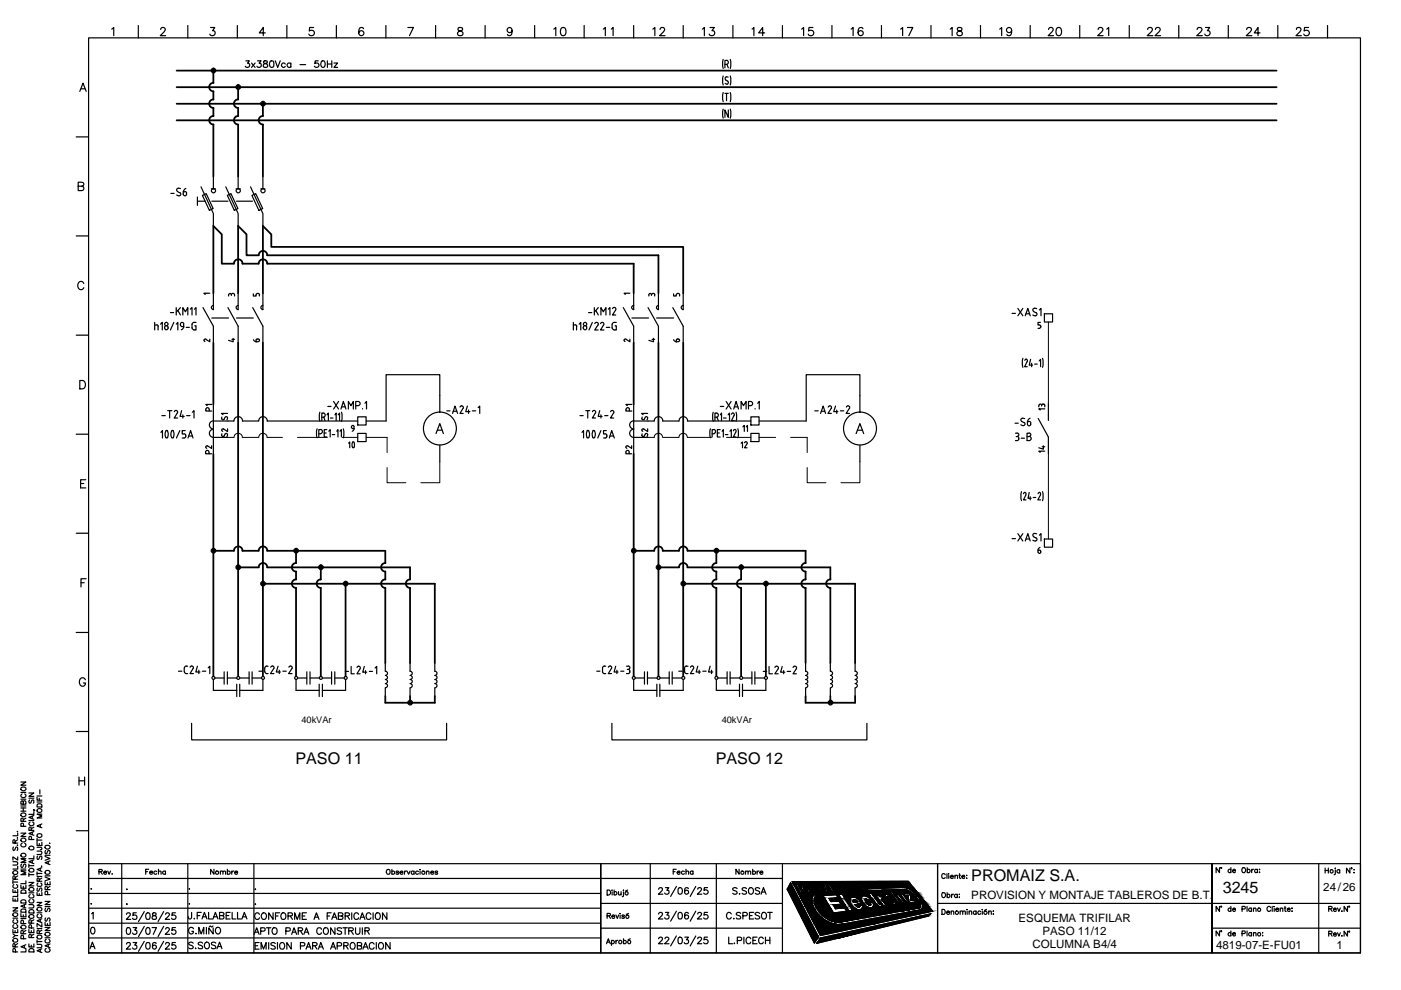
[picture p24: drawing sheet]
<svg xmlns="http://www.w3.org/2000/svg" width="297mm" height="210mm" viewBox="0 0 297 210" stroke-linecap="round" stroke-linejoin="round" font-family="sans-serif">
<defs><g id="words">
<g font-size="3.4">
<text x="62.6" y="162">PASO 11</text>
<text x="151.8" y="162">PASO 12</text>
<text x="205.9" y="186.8">PROMAIZ S.A.</text>
<text x="259.2" y="189.4">3245</text>
</g>
<g font-size="2.4">
<text x="205.9" y="190.7">PROVISION Y MONTAJE TABLEROS DE B.T.</text>
<text x="280.6" y="189">24/26</text>
<text x="216" y="195.5">ESQUEMA TRIFILAR</text>
<text x="218.9" y="201.1">COLUMNA B4/4</text>
<text x="221.1" y="198.3">PASO 11/12</text>
<text x="257.8" y="201.2">4819-07-E-FU01</text>
<text x="283.4" y="201.2">1</text>
</g>
<g font-size="2">
<text x="63.9" y="153.4">40kVAr</text>
<text x="153" y="153.4">40kVAr</text>
</g>
</g></defs>
<g fill="none" stroke="#000" stroke-width=".25">
<path d="M16.9 19.4l.7-1.8 .7 1.8M17.2 18.8h.8M18.8 8h269.6v194h-269.6h269.6v-18.9h-269.6v18.9zM23.7 6.2l.4-.4v1.8M29.3 5.4v2.6M34.1 6.3l.3-.5 .6 .2a.55 .55 0 0 1-.2 .8l-.8 .8h1.1M39.8 5.4v2.6M44.6 5.8h.9l-.4 .7a.57 .57 0 0 1 .4 .9 .57 .57 0 0 1-1-.2M50.3 5.4v2.6M52.1 12.9h.8l-.4 .5a.47 .47 0 0 1 .3 .7 .47 .47 0 0 1-.8-.1M53.3 13.4l.8 .9M54.1 13.4l-.8 .9"/>
<path d="M54.6 12.9h.8l-.5 .5a.48 .48 0 0 1 .4 .8 .48 .48 0 0 1-.8-.2M56 12.9v.5l.5 .2 .3 .2a.44 .44 0 0 1-.6 .5 .44 .44 0 0 1-.2-.7l.6-.2 .1-.3-.1-.2zM56.2 7h-1.2l.8-1.2v1.8M57.3 12.9h.4a.77 .77 0 0 1 .4 .7 .77 .77 0 0 1-.5 .7 .88 .88 0 0 1-.3-1.4zM58.4 12.9l.5 1.4 .5-1.4M60.5 13.6a.45 .45 0 0 0-.7-.1 .45 .45 0 0 0 0 .7 .45 .45 0 0 0 .7-.1M60.8 5.4v2.6M61.7 13.6a.45 .45 0 0 0-.7-.1 .45 .45 0 0 0 0 .7 .45 .45 0 0 0 .7-.1M61.7 13.4v.9M63.6 13.7h1.2M66.5 5.8h-.9v.8a.62 .62 0 0 1 .9 0 .62 .62 0 0 1-.1 .9 .62 .62 0 0 1-.9-.3M67.5 12.9h-.7l-.1 .6a.51 .51 0 0 1 .8 0 .51 .51 0 0 1-.1 .8 .51 .51 0 0 1-.7-.3"/>
<path d="M68.2 12.9a.7 .7 0 0 1 .8 .6 .7 .7 0 0 1-.4 .8h-.2a.91 .91 0 0 1-.2-1.4zM69.4 12.9v1.4M69.4 13.6h.9M70.3 12.9v1.4M70.8 13.4h.8l-.8 .9h.8M71.3 5.4v2.6M77.1 6.1a.52 .52 0 0 0-.8-.2 .99 .99 0 0 0 .4 1.7 .54 .54 0 0 0 .4-.6 .54 .54 0 0 0-.5-.5 .54 .54 0 0 0-.5 .5M81.8 5.4v2.6M86.5 5.8h1.2l-.9 1.8M92.4 5.4v2.6M97.2 5.9a.36 .36 0 0 0 .2 .6l.2 .1a.49 .49 0 0 1 .6 .4 .49 .49 0 0 1-.5 .6h-.3a.49 .49 0 0 1-.4-.6 .49 .49 0 0 1 .5-.4l.3-.1a.36 .36 0 0 0 .2-.6zM102.9 5.4v2.6"/>
<path d="M108.6 6.4a.53 .53 0 0 1-.8 .5 .53 .53 0 0 1-.2-.9 .53 .53 0 0 1 .9 .1 .93 .93 0 0 1-.6 1.5l-.3-.3M113.4 5.4v2.6M117.4 6.2l.4-.4v1.8M119.1 5.9a.58 .58 0 0 1 .8 .3 .82 .82 0 0 1 .1 .9 .82 .82 0 0 1-.9 .4 1.3 1.3 0 0 1 0-1.6zM123.9 5.4v2.6M127.9 6.2l.4-.4v1.8M129.6 6.2l.4-.4v1.8M134.4 5.4v2.6M138.4 6.2l.4-.4v1.8M139.9 6.3l.4-.5 .5 .2a.55 .55 0 0 1-.1 .8l-.8 .8h1.1M144.9 5.4v2.6M148.9 6.2l.4-.4v1.8"/>
<path d="M150.5 5.8h1l-.6 .7a.58 .58 0 0 1 .6 .8 .58 .58 0 0 1-1 .2l-.1-.3M153.3 12.6l-.1 .8 .1 1.1M153.3 16.1l-.1 .8 .1 1.1M153.3 19.6l-.1 .8 .1 1.1M153.7 19.8h.7M154 12.8h-.3v1.6M154 19.8v1.6M154.1 12.8a.45 .45 0 0 1 .3 .4 .45 .45 0 0 1-.3 .5h-.4M154.1 13.7l.3 .7M154.3 17.2a.37 .37 0 0 1 0 .6 .37 .37 0 0 1-.6-.1M154.4 16.4a.38 .38 0 0 0-.6 0 .38 .38 0 0 0 .1 .6l.3 .2M154.8 12.6l.2 .8-.2 1.1"/>
<path d="M154.8 16.1l.2 .8-.2 1.1M154.8 19.6l.2 .8-.2 1.1M155.4 5.4v2.6M159.5 6.2l.3-.4v1.8M162.1 7h-1.2l.8-1.2v1.8M165.9 5.4v2.6M170 6.2l.4-.4v1.8M172.4 5.8h-.9l-.1 .8a.62 .62 0 0 1 1 0 .62 .62 0 0 1-.1 .9 .62 .62 0 0 1-.9-.3M176.4 5.4v2.6M180.5 6.2l.4-.4v1.8M183 6.1a.52 .52 0 0 0-.8-.2 .99 .99 0 0 0 .3 1.7 .54 .54 0 0 0 .5-.6 .54 .54 0 0 0-.5-.5 .54 .54 0 0 0-.6 .5M186.9 5.4v2.6"/>
<path d="M191 6.2l.4-.4v1.8M192.4 5.8h1.1l-.8 1.8M197.4 5.4v2.6M201.5 6.2l.4-.4v1.8M203.1 5.9a.36 .36 0 0 0 .1 .6l.6 .2a.47 .47 0 0 1 .2 .5 .47 .47 0 0 1-.3 .4h-.4a.49 .49 0 0 1-.4-.6 .49 .49 0 0 1 .5-.4l.3-.1a.36 .36 0 0 0 .2-.6zM207.9 5.4v2.6M211.9 6.2l.5-.4v1.8M214.5 6.4a.55 .55 0 0 1-.8 .5 .55 .55 0 0 1-.2-.9 .55 .55 0 0 1 .9 .1 .92 .92 0 0 1-.6 1.5l-.3-.3M218.4 5.4v2.6M222.3 6.3l.4-.5 .5 .2a.55 .55 0 0 1-.2 .8l-.8 .8h1.2M224.1 5.9a.58 .58 0 0 1 .9 .3 .82 .82 0 0 1 .1 .9 .82 .82 0 0 1-1 .4 1.3 1.3 0 0 1 0-1.6zM228.9 5.4v2.6"/>
<path d="M232.8 6.3l.4-.5 .6 .2a.55 .55 0 0 1-.2 .8l-.9 .8h1.2M234.6 6.2l.5-.4v1.8M239.4 5.4v2.6M243.3 6.3l.4-.5 .5 .2a.55 .55 0 0 1-.1 .8l-.9 .8h1.2M245 6.3l.3-.5 .6 .2a.55 .55 0 0 1-.2 .8l-.8 .8h1.2M249.9 5.4v2.6M253.8 6.3l.4-.5 .5 .2a.55 .55 0 0 1-.1 .8l-.9 .8h1.2M255.6 5.8h.9l-.5 .7a.57 .57 0 0 1 .5 .5 .57 .57 0 0 1-.4 .6 .57 .57 0 0 1-.7-.4M260.4 5.4v2.6M264.3 6.3l.4-.5 .5 .2a.55 .55 0 0 1-.1 .8l-.9 .8h1.2M267.2 7h-1.3l.8-1.2v1.8M270.9 5.4v2.6"/>
<path d="M274.9 6.3l.3-.5 .5 .2a.55 .55 0 0 1-.1 .8l-.8 .8h1.1M277.4 5.8h-.8l-.1 .8a.62 .62 0 0 1 1 0 .62 .62 0 0 1-.2 .9 .62 .62 0 0 1-.9-.3M281.5 5.4v2.6M16.2 29h2.6M16.6 39.5l1-.1 .2-.3-.1-.3-.4-.2h-.7v1.8h.7a.47 .47 0 0 0 .5-.5 .47 .47 0 0 0-.5-.4M37.8 39.9l-.3 .1v.3l.6 .6M37.8 39.9l.5 .1M39.4 40l-.4 .3-.1 .3M42.6 39.6l2.6 5.7v2.6M45.2 37.4v2.6M47.9 39.6l2.6 5.7v2.6M50.5 37.4v2.6"/>
<path d="M53.1 39.6l2.6 5.7v2.6M55.7 37.4v2.6M153.3 23.1l-.1 .8 .1 1.2M154.4 23.3v1.6l-.7-1.6v1.6M154.8 23.1l.2 .8-.2 1.2M16.2 50h2.6M36.2 41h.7M38.1 40.8a.4 .4 0 0 1 .1 .6 .4 .4 0 0 1-.6 0l-.1-.1M38.8 41.2a.36 .36 0 0 0 .4 .3 .36 .36 0 0 0 .4-.3M39.2 40.7h-.4v.5M39.2 40.6l.3 .1 .1 .3M39.5 41v.2"/>
<path d="M41.9 42.7h1.6M41.9 41.8v1.7M42.9 41.4l.8-.4 1.5 3.2-.8 .4zM44.8 40h.9M44.9 42.7h3.4M48.2 41.4l.8-.4 1.4 3.2-.7 .4zM50.1 40h.9M50.2 42.7h3.3M53.4 41.4l.8-.4 1.5 3.2-.8 .4zM55.3 40h.9M16.2 71.1h2.6M17.8 60.1a.65 .65 0 0 0-.8-.4 .65 .65 0 0 0-.5 .7 .71 .71 0 0 0 .3 .9 .71 .71 0 0 0 1-.3"/>
<path d="M32.8 68.4v1.6M32.8 68.9h.4M33.2 68.9l.4 .3M33.5 69.2v.8M34 68.7l.4-.3v1.6M34.9 69.6a.36 .36 0 0 0 .4 .3 .36 .36 0 0 0 .3-.3M34.9 69.4v.2M35.6 69.4a.36 .36 0 0 0-.3-.4 .36 .36 0 0 0-.4 .4M35.6 69.4v.2M36.1 66.3h.7M36.9 68.4l-.8 1.6M37.4 68.7l.3-.3v1.6"/>
<path d="M37.4 65.2v1.6M37.7 65.8l.6 1M38.3 68.7v.4l.3 .1M38.3 65.2l-.9 1M38.8 66.8v-1.6l.5 .9 .5-.9v1.6M38.9 68.7v.5h-.3M39 69.2l-.2 .4-.4 .3M39 68.7a.36 .36 0 0 0-.4-.3 .36 .36 0 0 0-.3 .3M39.5 69.4h.7M40.3 65.6l.4-.4v1.6M41.2 65.6l.4-.4v1.6M41.3 69.1h.3v.9h-.5"/>
<path d="M41.6 68.4h-.7a1.11 1.11 0 0 0 0 1.5h.3M43 65.2l2.2 4v3.5M43.7 71.9l-.4 .1 .2 .4M44.5 71.9v.6l-.9-.5M44.5 62.2h-1.3l.3 .2M44.9 67.4h3.6M45.2 62.2l.1 3.4a.44 .44 0 0 1-.5-.4 .44 .44 0 0 1 .5-.4M48.3 65.2l2.2 4v3.5M48.5 62.5v.3M48.5 62.5l.3-.3 .3 .3M49.1 62.5v.1M49.2 72h.5"/>
<path d="M49.3 62.2l.4 .2v.4M49.3 62.2l-.2 .3M49.4 71.7v.8l-.9-.3M50.2 67.4h3.5M50.5 62.2v3.4a.44 .44 0 0 1-.4-.4 .44 .44 0 0 1 .4-.4M53.6 65.2l2.1 4v3.5M53.7 72l.6 .5M54.6 71.9h.1M54.6 62.2h.1M54.6 71.9l-.3 .1v.5h.4M54.6 62.2l-.3 .2v.4h-.6v-.5M54.7 71.9l.3 .2-.3 .3"/>
<path d="M54.7 62.2l.3 .3M55 62.5v.3M55.7 62.2l.1 3.4a.44 .44 0 0 1-.5-.4 .44 .44 0 0 1 .5-.4M121.6 68.9h.3M121.6 68.4v1.6M122 68.9l.3 .3M122.2 69.2v.8M122.8 68.7l.3-.3v1.6M123.6 69.4v.2M123.7 69.6a.36 .36 0 0 0 .3 .3 .36 .36 0 0 0 .4-.3M124.4 69.4v.2M124.4 69.4a.36 .36 0 0 0-.4-.4 .36 .36 0 0 0-.3 .4"/>
<path d="M124.8 66.3h.7M125.6 68.4l-.7 1.6M126 65.2v1.6M126.3 65.8l.6 1M126.5 68.4l-.4 .2M126.5 68.4a.36 .36 0 0 1 .3 .5l-.7 1.1h.7M126.9 65.2l-.9 1M127.3 68.6l.2-.2a.36 .36 0 0 1 .5 .1 .36 .36 0 0 1 0 .4M127.4 66.8v-1.6l.5 .9 .6-.9v1.6M128 68.9l-.7 1.1h.7M128.6 69.4h.7M129 65.6l.3-.4v1.6"/>
<path d="M129.9 65.4l.2-.2a.36 .36 0 0 1 .4 .1 .36 .36 0 0 1 0 .4M130.2 68.4h.5M130.2 68.4h-.2a1.11 1.11 0 0 0 0 1.5h.2M130.4 69.1h.3v.9h-.5M130.5 65.8l-.6 1h.6M132.2 65.2l2.2 4v3.5M133.5 71.9v.6l-.9-.6-.3 .2 .2 .3M133.5 62.2h-1.2l.3 .2M134 67.4h3.5M134.4 62.2v3.4a.44 .44 0 0 1-.5-.4 .44 .44 0 0 1 .5-.4M137.4 65.2l2.2 4v3.5M138.1 62.6v-.2l-.3-.2-.2 .2v.4"/>
<path d="M138.2 72h.6M138.4 62.2l.4 .2v.4M138.4 62.2l-.2 .3M138.5 71.7v.8l-.9-.3M139.2 67.4h3.6M139.6 62.2v3.4a.44 .44 0 0 1-.4-.4 .44 .44 0 0 1 .4-.4M142.6 65.2l2.3 4v3.5M142.8 72l.6 .5M142.8 62.3v.5h.6v-.3M143.4 72.5h.4M143.4 72.2v.3M143.7 62.2l.4 .2v.4"/>
<path d="M143.7 71.9h.1M143.7 71.9l-.3 .2M143.7 62.2l-.3 .3M143.8 71.9l.3 .2-.3 .3M144.9 62.2v3.4a.44 .44 0 0 1-.5-.4 .44 .44 0 0 1 .5-.4M214.6 66.4h.7M215.8 65.4l1.1 1.6M216.9 65.4l-1.1 1.6M216.9 76l-.2 .7 .2 1.2M217.4 67l.5-1.6 .5 1.6M217.5 66.5h.8M217.6 76.1l.2 .2v.4"/>
<path d="M217.6 76.1l-.3 .3M217.7 76.7l-.5 1.1h.6M218.5 76.2l-.3 1.2h.7M218.7 77v.8M219.1 66.1l.6 .2M219.4 77.2h.5M219.7 66.3a.4 .4 0 0 1 0 .6 .4 .4 0 0 1-.6 0l-.1-.1M219.8 65.4a.43 .43 0 0 0-.6 0 .43 .43 0 0 0 0 .6M220.1 69.6h.3M220.3 76.5l.3-.3v1.6M220.4 65.7l.3-.3v1.6M220.6 68.4h-.5v.5h.4l.2 .3"/>
<path d="M220.7 69.2l-.1 .2-.2 .2M221 76l.2 .7-.2 1.2M221.4 66.5h1.8v1.8h-1.8zM16.2 92.1h2.6M16.9 80.7h.6a.95 .95 0 0 1 .6 .9 .95 .95 0 0 1-.6 .9h-.6zM34.1 91.7l.3-.4v1.6M34.3 88.1h.7M35.2 92.8h.3M35.2 91.4a1.46 1.46 0 0 0 0 1.4M35.5 91.4a1.46 1.46 0 0 1 0 1.4M35.5 91.4h-.3M35.5 87.1h.9"/>
<path d="M36 87.1v1.5M36.4 91.4a1.08 1.08 0 0 0 .2 1.5l.2-.1M36.7 91.4a1.46 1.46 0 0 1 0 1.4M36.8 91.4h-.4M37 87.3l.2-.2a.36 .36 0 0 1 .4 0 .36 .36 0 0 1 0 .5M37.6 87.6l-.7 1h.8M38.1 91.3l-.7 1.6M38.5 87.1l-.3 1.2h.9M38.6 92.9h.4M38.8 88v.6M39 92l.4 .3M39.3 91.3h-.7v.7h.4"/>
<path d="M39.4 92.4v.1M39.4 92.5l-.4 .4M39.6 88.1h.7M39.9 92.9l.5-1.6 .5 1.6M40 92.4h.8M40.8 87.4l.3-.3v1.5M43.6 95.8a.36 .36 0 0 1 .3-.3 .36 .36 0 0 1 .4 .3M43.6 95.9v.3h1.3M43.6 86.8a.36 .36 0 0 1 .4-.4 .36 .36 0 0 1 .4 .4M43.6 86.8v.4h1.3M44.1 94.6l-.4 .1 .1 .4M44.3 95.9v.3"/>
<path d="M44.4 86.8v.4M44.9 94.5v.6l-.9-.5M44.9 85.8h-1.3l.3 .2M45.2 85.8v10.5M45.3 89.2a.87 .87 0 0 0-.9 .9 .87 .87 0 0 0 .9 .9M45.3 91a.87 .87 0 0 0-.9 .9 .87 .87 0 0 0 .9 .8h3M47 88.7l.2 .3 .3-.1M47 92v.3M47 88.4v.4M47.4 91l-.3 .1 .1 .4M47.7 92.1l-.3 .4h-.3l-.1-.2M47.7 88.5l-.2 .4"/>
<path d="M47.7 92l.2-.1 .3 .1-.1 .6M47.7 88.5l.2-.1h.3l-.1 .6M48.2 90.9v.6l-.8-.5M48.2 87.7h-1.2l.3 .2M51.4 89.2a.91 .91 0 0 0-.9-.9 .91 .91 0 0 0-.9 .9l-4.4 .1M56.6 89.3h19.2M56.7 89.2a.91 .91 0 0 0-.9-.9 .91 .91 0 0 0-1 .9l-3.4 .1M67.2 90.9l-.1 .8 .1 1.1M67.6 92h.4M67.8 87.4l-.1 .8 .1 1.1M68 91.1h-.4v1.6M68 91a.45 .45 0 0 1 .4 .5 .45 .45 0 0 1-.4 .4"/>
<path d="M68.2 88.5h.4a.45 .45 0 0 0 .3-.5 .45 .45 0 0 0-.3-.4h-.4v1.6M68.7 88.5l.2 .7M68.7 91.8h.5M69.3 91.1h-.6v1.6h.6M69.3 88l.3-.4v1.6M69.5 86.2h.7M69.7 91.4l.3-.3v1.6M70 88.6h.6M70.4 92.1h.6M70.7 85.1l1.1 1.6M71 88l.3-.4v1.6M71.4 91.4l.3-.3v1.6"/>
<path d="M71.7 88l.3-.4v1.6M71.8 85.1l-1.1 1.6M72.1 91.4l.3-.3v1.6M72.3 86.7l.5-1.6 .5 1.6M72.4 87.4l.1 .8-.1 1.1M72.5 86.3h.7M72.8 90.9l.1 .8-.1 1.1M73.9 86.7v-1.6l.5 .9 .5-.9v1.6M73.9 94l.3-.3v1.2M74.5 90.5v.1M74.8 93.7a.7 .7 0 0 1 0 1.2l-.2-.6zM75 90.5v.4l-.3-.1-.2-.2"/>
<path d="M75.1 90.9l-.4 .5M75.1 90.5l-.3-.3-.3 .3M75.4 86h.5a.44 .44 0 0 0 .5-.4 .44 .44 0 0 0-.5-.5h-.5v1.6M75.8 88.4h1.8v1.7h-1.8zM75.8 91.9h1.8v1.7h-1.8zM76.9 86.6v.1M77.4 85.5l.3-.4v1.6M92.4 91.9l.8-2.1 .8 2.1M92.7 91.2h1M93.2 87.4v-8h-11.3v9.9h-4.3M93.2 94.4v3.5M94.7 87.1h.7"/>
<path d="M96 87.7l.5-1.6 .5 1.6M96.1 87.2h.7M97.5 86.3l.2-.2a.36 .36 0 0 1 .5 .1 .36 .36 0 0 1 0 .4l-.7 1.1h.7M99.1 86.1l-.4 1.2h.9M99.3 86.9v.8M100.1 87.1h.8M101.4 86.4l.3-.3v1.6M123 88.1h.6M123.4 91.7l.3-.4v1.6M124.2 87.1h.8M124.5 91.4a1.46 1.46 0 0 0 0 1.4M124.6 87.1v1.5"/>
<path d="M124.8 91.4a1.08 1.08 0 0 1-.2 1.5l-.2-.1M124.8 91.4h-.4M125.6 87.3l.2-.2a.36 .36 0 0 1 .4 0 .36 .36 0 0 1 .1 .5M125.7 91.4a1.46 1.46 0 0 0 0 1.4M126 91.4a1.08 1.08 0 0 1-.1 1.5l-.2-.1M126.1 91.4h-.4M126.2 87.6l-.6 1h.7M127.2 87.1l-.4 1.2h.9M127.4 88v.6M127.4 91.3l-.7 1.6M128.2 88.1h.7M128.3 92l.4 .3"/>
<path d="M128.6 91.3h-.6v.7h.3M128.6 92.4v.1M128.7 92.5l-.2 .3-.5 .1M129.2 92.9l.5-1.6 .5 1.6M129.3 92.4h.8M129.5 87.3l.2-.2a.36 .36 0 0 1 .4 0 .36 .36 0 0 1 0 .5M130.1 87.6l-.7 1h.7M132.7 86.8v.4h1.3M132.7 95.9v.3h1.2M132.7 95.8a.36 .36 0 0 1 .4-.3 .36 .36 0 0 1 .3 .3M132.7 86.8a.36 .36 0 0 1 .4-.4 .36 .36 0 0 1 .4 .4M133.4 95.9v.3"/>
<path d="M133.4 86.8v.4M133.9 94.5v.6l-.9-.6-.3 .3 .2 .3M134 85.8h-1.3l.3 .2M134.4 89.3l4.3-.1a.89 .89 0 0 1 .9-.9 .89 .89 0 0 1 .9 1l3.5-.1a.91 .91 0 0 1 .9-.9 .91 .91 0 0 1 .9 .9l13.4 .1M134.4 85.8v10.5M134.4 89.2a.87 .87 0 0 0-.9 .9 .87 .87 0 0 0 .9 .9M134.4 91a.87 .87 0 0 0-.9 .9 .87 .87 0 0 0 .9 .8h3M136.1 88.7l.2 .3 .3-.1M136.2 92l-.1 .3M136.2 88.4l-.1 .4M136.8 92l.1-.1 .4 .1-.1 .6M136.8 88.5l.1-.1h.4l-.1 .6"/>
<path d="M136.8 92.1l-.3 .4h-.4v-.2M136.8 88.5l-.2 .4M137.3 90.9v.6l-.9-.6-.3 .3 .2 .3M137.3 87.7h-1.3l.3 .2M150.6 90.9l-.1 .8 .1 1.1M151 92h.3M151.2 87.4l-.1 .8 .1 1.1M151.3 91.9a.43 .43 0 0 0 .4-.4 .43 .43 0 0 0-.4-.4h-.3v1.6M151.6 88.5h.3M151.9 87.6h-.3v1.6M151.9 87.6a.45 .45 0 0 1 .4 .4 .45 .45 0 0 1-.4 .5M152 88.5l.3 .7"/>
<path d="M152.1 91.8h.4M152.7 91.1h-.6v1.6h.6M152.7 88l.3-.4v1.6M152.7 86.2h.7M153.1 91.4l.3-.3v1.6M153.4 88.6h.6M153.8 92.1h.5M154 85.1l1 1.6M154.4 88l.3-.4v1.6M154.8 91.4l.3-.3v1.6M155 85.1l-1 1.6M155.4 87.6l-.3 .2"/>
<path d="M155.4 87.6l.3 .3-.6 1.3h.5M155.6 86.7l.5-1.6 .5 1.6M155.7 86.3h.7M155.8 91.1l-.3 .2M155.8 91l.2 .2v.4M156 91.6l-.5 1.1h.5M156.1 87.4l.1 .8-.1 1.1M156.4 90.9l.2 .8-.2 1.1M157.1 86.7v-1.6l.5 .9 .6-.9v1.6M157.1 94l.3-.3v1.2M157.5 90.5l.3-.3v1.3M158.1 93.7l-.2 .2"/>
<path d="M158.2 93.7l.2 .1v.3M158.2 90.5l.3-.3v1.3M158.4 94.1l-.6 .8h.6M158.7 86h.4a.44 .44 0 0 0 .5-.4 .44 .44 0 0 0-.5-.5h-.4v1.6M159.2 88.4h1.7v1.7h-1.7zM159.2 91.9h1.7v1.7h-1.7zM160.1 86.6v.1M160.6 85.5l.4-.4v1.6M172.7 87.1h.8M174 87.7l.5-1.6 .5 1.6M174.1 87.2h.8M175.6 86.3l.2-.2a.36 .36 0 0 1 .4 .1 .36 .36 0 0 1 0 .4l-.7 1.1h.8"/>
<path d="M177.2 86.1l-.4 1.2h.9M177.4 86.9v.8M178.2 87.1h.7M179.5 86.3l.1-.2a.36 .36 0 0 1 .5 .1 .36 .36 0 0 1 0 .4M180.1 86.6l-.7 1.1h.7M181.5 91.9l.8-2.1 .8 2.1M181.8 91.2h1M182.3 87.4v-8h-11.4v9.9h-10M182.3 94.4v3.5M215.2 89.7h.7M215.3 91.8h.3M215.3 93.4h.3"/>
<path d="M215.5 92.6h.1M215.7 91.8a.36 .36 0 0 1 .3 .4 .36 .36 0 0 1-.3 .3l.3 .4M216 92.9a.35 .35 0 0 1-.3 .5M216.5 92.9h.7M217.1 89.6a.4 .4 0 0 1 .1 .6 .4 .4 0 0 1-.6 0l-.2-.1M217.2 88.8a.43 .43 0 0 0-.6-.1 .43 .43 0 0 0 0 .7l.5 .2M217.7 92.6h.5M218.2 91.8h-.5v1.6h.5a.44 .44 0 0 0 .4-.4 .44 .44 0 0 0-.4-.5M218.2 89.4h-.4v.5a.36 .36 0 0 0 .4 .4 .36 .36 0 0 0 .4-.4M218.2 89.4h.3v.3M218.2 91.8a.36 .36 0 0 1 .4 .4 .36 .36 0 0 1-.4 .3M218.4 88.7l-.4 .4-.1 .3"/>
<path d="M218.5 89.7v.2M220.1 88.7l2.2 4v3.4M220.2 86v.3M220.8 86v.1M221 94.7h.5M221.1 85.7h.1M221.1 85.7l-.3 .2-.1-.2h-.3l-.1 .2M221.2 94.5v.7l-1-.3M221.2 85.7l.3 .2M221.5 95.7h-1.3l.3 .2M221.5 86.7h-1.3l.3 .2M221.5 86v.3"/>
<path d="M222.3 85.6v3.5M16.2 113.1h2.6M17.1 102.5h.7M18.2 101.7h-1.1v1.7h1.1M214.6 114.2h.7M215.8 113.1l1.1 1.6M216.6 104.2l-.2 .8 .2 1.2M216.9 113.1l-1.1 1.6M217.3 104.4l.2 .3-.5 1.3h.5M217.3 104.4l-.3 .3M217.4 114.7l.5-1.6 .5 1.6M217.5 114.3h.8"/>
<path d="M218.2 104.4l-.2 1.2h.6M218.4 105.3v.7M219.1 105.5h.5M219.1 113.8l.6 .3M219.7 114a.4 .4 0 0 1 0 .6 .4 .4 0 0 1-.6 0l-.1-.1M219.8 113.2a.43 .43 0 0 0-.6 0 .43 .43 0 0 0 0 .6M220.1 117.1l.3 .2 .3-.2M220.4 104.4l.2 .3-.6 1.3h.6M220.4 104.4l-.3 .3M220.4 113.5l.3-.4v1.6M220.5 116.1l-.4 .5M220.6 117v.1"/>
<path d="M220.7 116.9l-.2-.2h-.4v.4M221 104.2l.2 .8-.2 1.2M221.4 114.3h1.8v1.7h-1.8zM16.2 134.1h2.6M17.2 123.6h.7M18.3 122.7h-1.1v1.7M16.2 155.1h2.6M18.1 144.1a.65 .65 0 0 0-.7-.4 .65 .65 0 0 0-.6 .7v.4a.64 .64 0 0 0 .7 .7 .64 .64 0 0 0 .6-.7h-.4M37.8 142.3h.8M39.1 141.6v.8M39.1 142.4a.49 .49 0 0 0 .7 .4M39.5 141.3h.3"/>
<path d="M39.5 141.2l-.4 .4M40.3 141.5l.2-.3a.36 .36 0 0 1 .4 .1 .36 .36 0 0 1 .1 .5M40.6 153.4v3.5h54.1v-3.5M40.9 141.8l-.6 1h.7M41.9 141.3l-.4 1.2h.9M42.1 142.1v.7M42.9 142.3h.7M44.1 141.6l.4-.3v1.5M45.2 144.1v2.3h5M45.6 143.7h1.9M47.5 142.4v2.7M48.2 142.4v2.7"/>
<path d="M48.2 143.7h2M50.2 145.1v2.6M50.8 143.7h2M50.8 145.1v2.6M52.8 142.4v2.7M53.5 143.7h1.9M53.5 142.4v2.7M54.9 142.3h.7M55.7 144.1v2.3h-4.9M56.1 141.6v.8M56.2 142.4a.49 .49 0 0 0 .6 .4M56.5 141.3h.3"/>
<path d="M56.6 141.2l-.4 .4M57.7 141.2a.36 .36 0 0 1 .4 .6l-.8 1h.8M57.8 141.2l-.4 .3M59 141.3l-.4 1.2h.9M59.2 142.1v.7M60 142.3h.7M61.3 141.5l.2-.3a.36 .36 0 0 1 .4 .1 .36 .36 0 0 1 0 .5M61.9 141.8l-.7 1h.7M62.8 144.1v2.3h4.9M63.1 143.7h2M65.1 142.4v2.7M65.7 143.7h2"/>
<path d="M65.7 142.4v2.7M67.7 145.1v2.6M68.4 143.7h1.9M68.4 145.1v2.6M70.3 142.4v2.7M71 143.7h2M71 142.4v2.7M73.2 142.4h.7M73.3 144.1v2.3h-4.9M74.5 141.3v1.6h.6M75.7 141.5l.2-.2a.36 .36 0 0 1 .4 .1 .36 .36 0 0 1 0 .4M76.3 141.8l-.6 1.1h.7"/>
<path d="M77.2 141.3l-.3 1.2h.9M77.5 142.2v.7M78.3 142.4h.7M79.5 141.6l.4-.3v1.6M81.7 140.6v1.8M81.7 145.9v1.7M81.7 142.3a.44 .44 0 0 1 .5 .5 .44 .44 0 0 1-.5 .4 .44 .44 0 0 1 .5 .4 .44 .44 0 0 1-.5 .5 .42 .42 0 0 1 .5 .4 .42 .42 0 0 1-.5 .4 .44 .44 0 0 1 .5 .5 .44 .44 0 0 1-.5 .4M86.9 140.6v1.8M86.9 145.9v1.7M87 142.3a.44 .44 0 0 1 .4 .5 .44 .44 0 0 1-.4 .4 .44 .44 0 0 1 .4 .4 .44 .44 0 0 1-.4 .5 .42 .42 0 0 1 .4 .4 .42 .42 0 0 1-.4 .4 .44 .44 0 0 1 .4 .5 .44 .44 0 0 1-.4 .4M92.2 140.6v1.8M92.2 145.9v1.7"/>
<path d="M92.2 142.3a.44 .44 0 0 1 .5 .5 .44 .44 0 0 1-.5 .4 .44 .44 0 0 1 .5 .4 .44 .44 0 0 1-.5 .5 .42 .42 0 0 1 .5 .4 .42 .42 0 0 1-.5 .4 .44 .44 0 0 1 .5 .5 .44 .44 0 0 1-.5 .4M126.5 142.3h.7M128.1 142.8h.3M128.1 141.3h.3M128.2 141.2l-.4 .2-.1 1 .5 .4M129 141.5l.2-.3a.36 .36 0 0 1 .4 .1 .36 .36 0 0 1 0 .5M129.6 141.8l-.6 1h.7M129.7 153.4v3.5h54.1v-3.5M130.5 141.3l-.3 1.2h.8M130.8 142.1v.7M131.6 142.3h.7M132.8 142.8h.4"/>
<path d="M132.8 141.3h.4M133 141.9h.2M133.2 141.2a.36 .36 0 0 1 .3 .4 .36 .36 0 0 1-.3 .3l.3 .4M133.5 142.3v.2M133.5 142.5l-.3 .3M134.4 144.1v2.3h4.9M134.6 143.7h2M136.6 142.4v2.7M137.3 143.7h2M137.3 142.4v2.7M139.3 145.1v2.6M139.9 143.7h2"/>
<path d="M139.9 145.1v2.6M141.9 142.4v2.7M142.5 143.7h2M142.5 142.4v2.7M143.9 142.3h.7M144.9 144.1v2.3h-5M145.5 141.3h.4M145.5 141.2l-.3 .2-.1 1 .2 .4h.6M146.4 141.5l.2-.3a.36 .36 0 0 1 .4 .1 .36 .36 0 0 1 0 .5l-.6 1h.7M147.9 141.3l-.3 1.2h.9M148.2 142.1v.7M149 142.3h.7"/>
<path d="M150.6 141.3l-.4 1.2h.9M150.9 142.1v.7M151.9 144.1v2.3h4.9M152.2 143.7h2M154.2 142.4v2.7M154.8 143.7h2M154.8 142.4v2.7M156.8 145.1v2.6M157.4 143.7h2M157.4 145.1v2.6M159.4 142.4v2.7M160 143.7h2"/>
<path d="M160 142.4v2.7M161.8 142.4h.7M162.4 144.1v2.3h-5M163.1 141.3v1.6h.7M164.6 141.3l-.3 .2M164.7 141.3a.36 .36 0 0 1 .3 .5M165 141.8l-.7 1.1h.7M165.8 141.3l-.3 1.2h.9M166.1 142.2v.7M166.9 142.4h.7M168.5 141.3l-.4 .2M168.5 141.3a.36 .36 0 0 1 .3 .5"/>
<path d="M168.8 141.8l-.7 1.1h.8M170.8 140.6v1.8M170.8 145.9v1.7M170.8 142.3a.44 .44 0 0 1 .5 .5 .44 .44 0 0 1-.5 .4 .44 .44 0 0 1 .5 .4 .44 .44 0 0 1-.5 .5 .42 .42 0 0 1 .5 .4 .42 .42 0 0 1-.5 .4 .44 .44 0 0 1 .5 .5 .44 .44 0 0 1-.5 .4M176.1 140.6v1.8M176.1 145.9v1.7M176.1 142.3a.44 .44 0 0 1 .4 .5 .44 .44 0 0 1-.4 .4 .44 .44 0 0 1 .4 .4 .44 .44 0 0 1-.4 .5 .42 .42 0 0 1 .4 .4 .42 .42 0 0 1-.4 .4 .44 .44 0 0 1 .4 .5 .44 .44 0 0 1-.4 .4M181.3 140.6v1.8M181.3 145.9v1.7M181.3 142.3a.44 .44 0 0 1 .5 .5 .44 .44 0 0 1-.5 .4 .44 .44 0 0 1 .5 .4 .44 .44 0 0 1-.5 .5 .42 .42 0 0 1 .5 .4 .42 .42 0 0 1-.5 .4 .44 .44 0 0 1 .5 .5 .44 .44 0 0 1-.5 .4M2.9 179.6l-.2 .3 .2 .4 .2-.1 .3-.6h.2l.2 .3-.2 .4M3.2 178.8v-.6l-.3-.2-.2 .3v.5h1.1"/>
<path d="M3.7 179.1v.2zM3.7 177.7h.1M3.7 176.3h.1M3.8 176.6v.6h-1.1M3.8 178l-.6 .4M4.4 176.6h1.1l-1.1 .8h1.1M4.4 165.8h1.1l-1.1 .7h1.1M4.4 172h1.1M4.4 171.3h1.1M4.4 170.9h1.1M4.4 169.4h1.1M4.4 168h1.1"/>
<path d="M4.5 172.5a.49 .49 0 0 1 .7-.1 .49 .49 0 0 1 .1 .6 .52 .52 0 0 1-.6 .1 .52 .52 0 0 1-.2-.6zM4.5 167a.49 .49 0 0 1 .7-.2 .49 .49 0 0 1 .1 .7 .52 .52 0 0 1-.6 .1 .52 .52 0 0 1-.2-.6zM4.7 178.8a.39 .39 0 0 0-.3 .5 .39 .39 0 0 0 .5 .3h.2a.39 .39 0 0 0 .4-.4 .39 .39 0 0 0-.3-.4M4.7 168.3a.39 .39 0 0 0-.3 .5 .39 .39 0 0 0 .5 .3h.2a.39 .39 0 0 0 .4-.3 .39 .39 0 0 0-.3-.5M4.9 174.1v-.5h-.4l-.1 .5h1.1M4.9 170l.3-.2 .3 .2v.5h-1.1l.1-.6 .1-.1 .3 .1v.6M4.9 171.3v.7M5 175.2l-.1-.6h-.4l-.1 .6h1.1M5.5 173.5l-.6 .3M6.1 179.7a.51 .51 0 0 1 .7-.3 .51 .51 0 0 1 .3 .7 .56 .56 0 0 1-.6 .1 .56 .56 0 0 1-.4-.5zM6.1 168.1h1.1l-1.1 .8h1.1M6.1 174h1.1"/>
<path d="M6.1 169.2h1.1M6.3 169.6l-.2 .3 .2 .4 .2-.1 .4-.6 .2 .1v.6M6.4 174.3a.39 .39 0 0 0-.3 .5 .39 .39 0 0 0 .4 .3 .45 .45 0 0 0 .6-.2 .45 .45 0 0 0 0-.5l-.2-.1M6.6 176.1v-.6l-.3-.1-.2 .7h1.1M6.7 178l-.1-.6h-.3l-.2 .6h1.1M6.8 173v.6M6.8 176.5v.4M7.1 171.7v.1v-.1l.3 .1M7.2 176.3l-1.1 .4 1.1 .4M7.2 172.9l-1.1 .4 1.1 .4M7.2 172.1v.6h-1.1M7.2 175.4l-.6 .3"/>
<path d="M7.9 179.6l.9 .1v.4l-.3 .1M7.9 178.6v.7h1v-.7M7.9 169v.7h1M7.9 177.7v.8M7.9 178.1h1M7.9 170h1M7.9 168.8h1M7.9 171.6a.49 .49 0 0 1 .7-.1 .49 .49 0 0 1 .1 .7 .51 .51 0 0 1-.6 0 .51 .51 0 0 1-.2-.6zM8 176.9a.52 .52 0 0 1 .6-.1 .52 .52 0 0 1 .2 .6 .49 .49 0 0 1-.7 .1 .49 .49 0 0 1-.1-.6zM8 170.5h.7l.2 .6h-1zM8.3 169.2v.5M8.3 178.8v.5"/>
<path d="M8.5 167.5v.8M8.5 174.9v.5M8.9 174.7l-1 .4 1 .4M8.9 172.6h-1l1 .4-1 .4h1M9.6 179.4a.49 .49 0 0 1 .7-.2 .49 .49 0 0 1 .1 .7 .52 .52 0 0 1-.6 .1 .52 .52 0 0 1-.2-.6zM10.5 178.8h.1M16.2 176.1h2.6M16.7 164.7v1.8M16.7 165.6h1.2M17.9 164.7v1.8M2.7 197.1v.6h1.1v-.6M2.7 192.5h1.1l-1.1 .7h1.1"/>
<path d="M2.7 190.4v.6h1.1v-.6M2.7 188.6v.6h1.1v-.6M2.7 182.7h.8l.3 .3-.2 .4h-.9M2.7 198l.5 .4M2.7 194.7h1.1M2.7 187h1.1M2.7 186.7v.7M2.8 199.2a.49 .49 0 0 1 .7-.2 .49 .49 0 0 1 .1 .7 .51 .51 0 0 1-.6 .1 .51 .51 0 0 1-.2-.6zM2.8 193.7a.49 .49 0 0 1 .7-.2 .49 .49 0 0 1 .1 .7 .51 .51 0 0 1-.6 .1 .51 .51 0 0 1-.2-.6zM2.9 196.1a.4 .4 0 0 0-.2 .4 .4 .4 0 0 0 .4 .3 .45 .45 0 0 0 .6-.1 .45 .45 0 0 0-.1-.6h-.1M2.9 195a.4 .4 0 0 0-.2 .5 .4 .4 0 0 0 .4 .3 .45 .45 0 0 0 .6-.2 .45 .45 0 0 0-.1-.5l-.1-.1M2.9 187.6a.4 .4 0 0 0-.2 .4 .4 .4 0 0 0 .4 .3 .45 .45 0 0 0 .6-.1 .45 .45 0 0 0-.1-.6h-.1"/>
<path d="M3.2 186.4v-.6l-.3-.1-.2 .3v.4h1.1M3.2 188.8v.4M3.2 190.6v.4M3.2 197.3v.4M3.8 198.4h-.6l-.5 .4M3.8 189.5v.6h-1.1M3.8 183.7v.6h-1.1M3.8 181.7v.7l-1.1-.7v.7M3.8 185.7l-.6 .4M4.4 193.7v.7h1.1v-.7M4.4 187.6v.7h1.1v-.7M4.4 194.8h1.1"/>
<path d="M4.4 184.3h1.1M4.5 192.9a.59 .59 0 0 1 .7-.1 .59 .59 0 0 1 .3 .6h-1.1zM4.5 191a.59 .59 0 0 1 .7-.2 .59 .59 0 0 1 .3 .7h-1.1zM4.5 188.9a.59 .59 0 0 1 1 .1v.4h-1.1zM4.6 183.2l-.2 .3 .2 .4 .3-.1 .3-.6 .3 .3-.2 .4M4.9 198v-.6l-.3-.1-.2 .2v.5h1.1M4.9 187.9v.4M4.9 194v.4M5 199l-.1-.6h-.4l-.1 .6h1.1M5 195.8l-.1-.6-.3-.1-.2 .3v.4h1.1M5.2 191.9v.4M5.5 191.7l-1.1 .4 1.1 .4"/>
<path d="M5.5 186.8v.6h-1.1M5.5 184.6h-1.1l1.1 .5-1.1 .3h1.1M5.5 182.1h-1.1l1.1 .3-1.1 .5h1.1M5.5 197.3l-.6 .3M6.1 197.1v.6h1.1v-.6M6.1 191.8h.8l.3 .3-.1 .4h-1M6.1 187.1h1.1l-1.1 .7h1.1M6.1 189.3h1.1M6.1 185.4h1.1M6.1 183.2v.7M6.1 185.1v.7M6.1 183.5h1.1"/>
<path d="M6.2 193.1a.55 .55 0 0 1 .5-.3 .55 .55 0 0 1 .5 .4v.4h-1.1zM6.2 184.3a.49 .49 0 0 1 .7-.2 .49 .49 0 0 1 .2 .7 .51 .51 0 0 1-.7 .1 .51 .51 0 0 1-.2-.6zM6.4 190.7a.39 .39 0 0 0-.3 .5 .39 .39 0 0 0 .4 .3h.3a.39 .39 0 0 0 .4-.4 .39 .39 0 0 0-.3-.4M6.4 189.7a.37 .37 0 0 0-.3 .4 .37 .37 0 0 0 .4 .3h.3a.37 .37 0 0 0 .4-.3 .37 .37 0 0 0-.3-.4M6.6 198.8v-.6l-.3-.1-.2 .2v.5h1.1M6.6 195.7v-.6l-.3-.1-.2 .3v.4h1.1M6.6 197.3v.4M6.7 196.8l-.1-.6-.3-.1-.2 .7h1.1M6.8 182.4v.6M7.2 182.3l-1.1 .4 1.1 .4M7.2 181.5v.6h-1.1M7.2 198.1l-.6 .3"/>
<path d="M7.2 195l-.6 .4M7.9 191.3h1l-1 .7h1M7.9 189.2v.7h1v-.7M7.9 180.5h.8l.2 .2-.2 .4-.8 .1M7.9 199.6h1M7.9 184.9v.7M7.9 199.3v.7M7.9 196.9h1M7.9 193.5h1M7.9 185.8h1M7.9 185.2h1M7.9 192.6a.49 .49 0 0 1 .7-.2 .49 .49 0 0 1 .1 .7 .51 .51 0 0 1-.6 0 .51 .51 0 0 1-.2-.5z"/>
<path d="M8 188.3l-.1 .2 .1 .5 .2-.1 .4-.6 .3 .2-.2 .5M8 181.5l-.1 .3 .1 .4 .2-.1 .3-.5 .2-.1 .2 .3-.2 .4M8.1 193.9a.4 .4 0 0 0-.2 .4 .4 .4 0 0 0 .3 .3 .45 .45 0 0 0 .6-.1 .45 .45 0 0 0-.1-.6h-.1M8.1 187.2a.38 .38 0 0 0-.2 .5 .38 .38 0 0 0 .3 .2h.3a.37 .37 0 0 0 .4-.3 .37 .37 0 0 0-.3-.4M8.3 197.9v-.6l-.3-.1-.1 .3v.4h1M8.3 186.8v-.5l-.4-.1v.6h1M8.3 189.5v.4M8.5 184.1v.5M8.5 195v.5M8.8 183.7h.1M8.9 195.8v.7l-1-.7v.7M8.9 194.8l-1 .4 1 .4"/>
<path d="M8.9 184l-1 .3 1 .5M8.9 197.2l-.6 .4M8.9 186.2l-.6 .3M9.6 196.6h1l-1 .7h1M9.6 195.6v.6h1v-.6M9.6 191.1h1l-1 .7h1M9.6 186.9v.7h1v-.7M9.6 186l1 .4-1 .4M9.6 181.6l1 .4-1 .4M9.6 198.8h1M9.6 192.2h1M9.6 185.7h1"/>
<path d="M9.6 181.3h1M9.6 197.9a.49 .49 0 0 1 .7-.2 .49 .49 0 0 1 .1 .7 .52 .52 0 0 1-.6 0 .52 .52 0 0 1-.2-.5zM9.7 194.6l-.1 .3 .1 .4 .2-.1 .4-.6 .3 .3-.2 .4M9.7 192.6l-.1 .2 .1 .5 .2-.1 .4-.6 .3 .2-.2 .5M9.7 180.3l-.1 .3 .1 .4 .2-.1 .4-.6 .3 .3-.2 .4M9.8 199.2a.39 .39 0 0 0-.3 .4 .39 .39 0 0 0 .4 .3 .45 .45 0 0 0 .6-.1 .45 .45 0 0 0-.1-.6M10.1 188.6l-.2-.7h-.3v.7h1M10.1 187.2v.4M10.1 195.8v.4M10.1 189.7v-.7h-.5v.7h1M10.2 182.7v.5M10.6 182.5l-1 .4 1 .4"/>
<path d="M10.6 187.9l-.5 .4M18.8 186.3h147.1M18.8 198.9h108.6M18.8 195.7h108.6M18.8 192.6h108.6M18.8 189.4h108.6M19.3 191.6h.1zM19.3 188.4v.1zM19.4 193.7l.4-.3v1.4M19.4 196.7a.7 .7 0 0 1 .8 .5 .7 .7 0 0 1-.4 .8l-.4-.1-.2-.5zM21 184.8h.6l.1-.3-.3-.2h-.4v1.1M21.3 184.8l.4 .6"/>
<path d="M22 185h.6a.3 .3 0 0 0-.3-.3 .3 .3 0 0 0-.3 .3l.1 .3 .5-.1M22.8 184.7l.3 .7 .3-.7M23.8 185.3h.1M25.8 183.1v18.9M26.8 188.6h.2zM26.8 193.9l.3-.4 .5 .2v.4l-.8 .8h.9M26.9 191.6v.2zM27 196.8a.43 .43 0 0 1 .6 .2l.1 .3a.66 .66 0 0 1-.5 .8 .98 .98 0 0 1-.2-1.3zM28.2 196.7h.8l-.4 .5a.47 .47 0 0 1 .4 .5 .47 .47 0 0 1-.4 .5 .47 .47 0 0 1-.5-.4M28.2 199.8h.8l-.4 .6a.47 .47 0 0 1 .4 .4 .47 .47 0 0 1-.4 .5 .47 .47 0 0 1-.5-.3M28.9 193.5h-.7v.6a.49 .49 0 0 1 .7 0 .49 .49 0 0 1-.1 .8 .49 .49 0 0 1-.7-.2M30.6 193.3l-1.2 2.1"/>
<path d="M30.6 196.4l-1.2 2.2M30.6 199.6l-1.2 2.1M30.9 184.8h.4M31.1 193.6a.45 .45 0 0 1 .7 .2l-.1 1.1a.7 .7 0 0 1-.9-.4 .7 .7 0 0 1 .3-.9zM31.1 196.8a.43 .43 0 0 1 .7 .2v.3a.6 .6 0 0 1-.5 .8 .89 .89 0 0 1-.2-1.3zM31.1 199.9l.3-.1a.77 .77 0 0 1 .4 .8 .77 .77 0 0 1-.5 .6 .88 .88 0 0 1-.2-1.3zM31.5 184.3h-.6v1.1M31.7 185h.6a.3 .3 0 0 0-.3-.3 .3 .3 0 0 0-.3 .3l.3 .4 .3-.2M32.2 196.7h1l-.7 1.4M32.4 193.6v.4l.6 .2 .2 .3a.44 .44 0 0 1-.5 .5 .44 .44 0 0 1-.4-.7l.7-.3 .1-.3a.48 .48 0 0 0-.7-.1zM33.2 184.8a.34 .34 0 0 0-.5 0 .34 .34 0 0 0 0 .5 .34 .34 0 0 0 .5-.1M33.6 184.9l.5-.2v.7"/>
<path d="M33.6 184.3v1.1M34.7 193.3l-1.2 2.1M34.7 196.4l-1.2 2.2M34.7 199.6l-1.2 2.1M35.1 184.8a.34 .34 0 0 0-.5 0 .34 .34 0 0 0 0 .5 .34 .34 0 0 0 .5-.1M35.1 184.7v.7M35.1 193.9l.3-.4h.2l.3 .3-.2 .5-.7 .6h1M35.1 197l.3-.3h.2l.3 .4-.9 1h1M37.2 193.5h-.7l-.1 .6a.5 .5 0 0 1 .8 0 .5 .5 0 0 1-.1 .7 .5 .5 0 0 1-.7-.1M37.2 196.7h-.7l-.1 .6a.5 .5 0 0 1 .8-.1 .5 .5 0 0 1-.1 .8 .5 .5 0 0 1-.7-.2M37.2 199.8h-.7l-.1 .6a.5 .5 0 0 1 .8 0 .5 .5 0 0 1-.1 .7 .5 .5 0 0 1-.7-.1M39.8 183.1v18.9"/>
<path d="M40.1 188.5h.1zM40.1 191.6h.1zM40.6 193.4l-.1 1.3-.4 .1-.2-.4M41 200l-.4-.2-.6 .2 .2 .3 .5 .2 .3 .3v.1l-.4 .3-.4-.1-.2-.2M41 196.9a.53 .53 0 0 0-.6-.3 .53 .53 0 0 0-.4 .5 .6 .6 0 0 0 .2 .8 .6 .6 0 0 0 .8-.1v-.3h-.3M41.1 194.8h.2zM41.5 197.9h.1zM41.8 194.1h.6M42.1 198v-1.4l.6 1.4 .5-1.4v1.4M42.7 193.4h-.9v1.4M42.8 194.8l.5-1.4 .6 1.4M43 200l-.4-.2-.6 .2 .1 .3 .7 .3 .2 .2-.2 .3h-.7l-.1-.2"/>
<path d="M43 194.4h.7M43.5 200l.1-.2a.68 .68 0 0 1 .9 .5 .68 .68 0 0 1-.5 .9 .73 .73 0 0 1-.6-.5 .73 .73 0 0 1 .1-.7zM43.8 196.6v1.4M44.2 193.4v1.4h.8M45.2 194.8l.5-1.4 .5 1.4M45.2 196.3l-.3 .2-.3-.2-.2 .2M45.2 196.8v1.2l-.9-1.2v1.2M45.3 194.4h.7M45.4 184.3v1.1l-.8-1.1v1.1M45.7 200l-.3-.2-.6 .2 .1 .3 .7 .3 .1 .2-.1 .3h-.7l-.1-.2M45.8 196.8l.2-.1a.66 .66 0 0 1 .8 .6 .66 .66 0 0 1-.8 .6l-.3-.4zM46.6 194.1l.8-.1 .1-.3-.4-.3h-.5v1.4h.8l.1-.4-.4-.3"/>
<path d="M46.7 184.9l.2-.2h.3l.1 .7M46.7 184.7v.7M47.3 184.9l.2-.2h.2l.1 .7M47.9 194.1h.6M48.2 184.8a.34 .34 0 0 1 .5 0 .34 .34 0 0 1 0 .5 .34 .34 0 0 1-.5-.1M48.2 184.3v1.1M48.8 193.4h-.9v1.4h.9M49.1 184.7v.7M49.2 193.4v1.4h.8M49.6 184.7h-.3l-.2 .3M49.8 185h.6a.3 .3 0 0 0-.3-.3 .3 .3 0 0 0-.3 .3l.1 .3 .5-.1M50.4 193.4v1.4h.8"/>
<path d="M51.3 194.8l.5-1.4 .6 1.4M51.5 194.4h.6M53.8 183.1v18.9M53.9 198.1l.5-1.4 .5 1.4M54.1 191.7h.1zM54.1 197.6h.7M54.1 188.5v.1zM54.9 199.8h-.8v1.4h.8M55 193.9a.52 .52 0 0 0-.6-.4 .52 .52 0 0 0-.4 .6v.3a.52 .52 0 0 0 .4 .5 .52 .52 0 0 0 .6-.3M55.3 197.4l.9-.1v-.5l-.9-.1v1.4M55.7 193.6a.63 .63 0 0 1 .8 .7 .63 .63 0 0 1-.9 .5l-.2-.7zM56.5 196.7h.9"/>
<path d="M57 196.7v1.4M57 199.8v1.4M57.8 196.9l.1-.1a.66 .66 0 0 1 .9 .6 .66 .66 0 0 1-.9 .6l-.2-.4zM57.9 193.5v1.4l-.9-1.4v1.4M58.4 194.2h.6M58.8 199.8v1.4M59.3 193.5h-.9v1.4M59.8 193.6a.69 .69 0 0 1 .9 .5 .69 .69 0 0 1-.5 .8 .73 .73 0 0 1-.6-.5 .73 .73 0 0 1 .2-.8zM60.6 197.4l.9-.1v-.5l-.9-.1v1.4M61.1 194.2l.9-.1v-.4l-.9-.2v1.4M61.5 194.2l.5 .7M61.8 199.8v1.4l-1-1.4v1.4"/>
<path d="M61.8 198.1l.5-1.4 .6 1.4M62 197.6h.7M62.5 194.9v-1.4l.5 1.4 .6-1.4v1.4M63.2 197.3h.8l.2-.3-.2-.2-.8-.1v1.4M63.7 197.3l.5 .8M64.1 194.2h.5M64.4 198.1l.6-1.4 .5 1.4M64.6 197.6h.7M65 193.5h-.9v1.4h.9M66.6 194.9l.5-1.4 .5 1.4M66.7 194.5h.7M68.1 197a.5 .5 0 0 0-.5-.3 .5 .5 0 0 0-.4 .5v.4a.5 .5 0 0 0 .4 .5 .5 .5 0 0 0 .5-.3"/>
<path d="M68.7 196.9l.1-.1a.66 .66 0 0 1 .8 .6 .66 .66 0 0 1-.8 .6l-.2-.4zM69.4 194.2h.5M70.2 193.5h-.8v1.4M70.3 194.9l.6-1.4 .5 1.4M70.6 194.5h.6M71 196.7v1.4l-.9-1.4v1.4M71.7 194.2l.9-.1v-.4l-.9-.2v1.4l.9-.1 .1-.3-.3-.3M72.4 196.9l-.3-.2-.6 .2 .1 .3 .8 .5v.2l-.3 .2-.6-.2M72.7 196.7h.9M73.2 194.2l.8-.1v-.4l-.8-.2v1.4M73.2 196.7v1.4M73.6 194.2l.5 .7"/>
<path d="M73.9 197.3h.8l.2-.3-.2-.2-.8-.1v1.4M74.4 197.3l.5 .8M74.6 193.5v1.4M75.4 196.7v1.2l.4 .2 .3-.1 .2-.3v-1M76 193.9a.5 .5 0 0 0-.6-.4 .5 .5 0 0 0-.4 .6v.3a.5 .5 0 0 0 .5 .5 .5 .5 0 0 0 .5-.3M76.3 194.9l.5-1.4 .6 1.4M76.5 194.5h.7M76.8 196.7v1.4M77.4 197.3h.8l.1-.3-.1-.2-.8-.1v1.4M77.8 197.3l.5 .8M78.6 193.9a.52 .52 0 0 0-.6-.4 .52 .52 0 0 0-.4 .6v.3a.52 .52 0 0 0 .5 .5 .52 .52 0 0 0 .5-.3M79.1 193.5v1.4"/>
<path d="M79.7 193.7l.1-.1a.68 .68 0 0 1 .8 .3 .68 .68 0 0 1-.1 .9l-.1 .1a.68 .68 0 0 1-.8-.3 .68 .68 0 0 1 .1-.9zM79.8 199.8v1.4M82 184.5l.2-.2a.47 .47 0 0 1 .5 .6 .47 .47 0 0 1-.7 .3l-.1-.2zM82 193.5v1.4l-.9-1.4v1.4M82.7 199.8v1.4l-.9-1.4v1.4M83.1 184.8a.34 .34 0 0 1 .5 0 .34 .34 0 0 1 0 .5 .34 .34 0 0 1-.5-.1M83.1 184.3v1.1M84.5 184.8l-.5-.1v.2l.5 .2v.1l-.2 .2-.3-.2M84.8 185h.6a.3 .3 0 0 0-.3-.3 .3 .3 0 0 0-.3 .3l.3 .4 .3-.2M85.8 184.7v.7M86.2 184.7h-.3l-.1 .3M86.3 184.7l.3 .7 .3-.7"/>
<path d="M87.8 184.8a.34 .34 0 0 0-.5 0 .34 .34 0 0 0 0 .5 .34 .34 0 0 0 .5-.1M87.8 184.7v.7M88.7 184.8a.34 .34 0 0 0-.5 0 .34 .34 0 0 0 0 .5 .34 .34 0 0 0 .5-.1M89 184.4h.1M89.1 184.7v.7M90.4 184.9l.3-.2h.2l.1 .7M90.4 184.7v.7M91.3 185h.6a.3 .3 0 0 0-.3-.3 .3 .3 0 0 0-.3 .3l.2 .3 .4-.1M92.8 184.8l-.5-.1v.2l.4 .2 .1 .1-.2 .2-.4-.2M127.4 191.5h38.5M127.4 196.8h38.5M128.7 194.2l.6-.1 .1-.4h-.7v1"/>
<path d="M128.7 188.7h.4a.57 .57 0 0 1 .4 .5 .57 .57 0 0 1-.4 .6h-.4zM128.7 199.8h.5M129.1 194.2l.3 .5M129.7 199.5a.33 .33 0 0 1 .4 0 .33 .33 0 0 1 0 .5 .33 .33 0 0 1-.4-.1M129.7 199.4v1M129.7 194.3h.6a.35 .35 0 0 0-.4-.3 .35 .35 0 0 0-.3 .4 .35 .35 0 0 0 .4 .3l.3-.2M129.7 188.8h.1M129.8 189.1v.7M130.2 189.2a.33 .33 0 0 1 .5 0 .33 .33 0 0 1 0 .5 .33 .33 0 0 1-.5-.1M130.2 188.7v1.1M130.6 194l.3 .7 .3-.7M130.6 199.4v.7"/>
<path d="M131 199.4l-.4 .3M131.1 189l.1 .7 .2 .1 .3-.2M131.4 193.7h.1M131.5 194v.7M131.7 189v.8M132.2 199.5a.33 .33 0 0 1 .5 0 .33 .33 0 0 1 0 .5 .33 .33 0 0 1-.5-.1M132.2 188.8h.1M132.2 189.1v1h-.3M132.2 199v1.1M132.4 194.2l-.2-.2h-.3v.3l.5 .2-.2 .2-.3-.2M133.1 188.7l-.5 .2M133.3 193.7l-.5 .2"/>
<path d="M133.6 199l-.4 .2M137.9 183.1v18.9M139.6 199l.3-.3 .5 .1v.4l-.8 .9h.9M139.6 193.8l.3-.4 .5 .2v.4l-.8 .8h.9M139.6 188.5l.3-.3 .5 .1v.5l-.8 .8h.9M141 199l.3-.3h.2l.3 .3-.2 .4-.7 .7h.9M141.1 193.4h.7l-.4 .6a.47 .47 0 0 1 .4 .4 .47 .47 0 0 1-.4 .5 .47 .47 0 0 1-.5-.3M141.1 188.2h.7l-.4 .6a.47 .47 0 0 1 .4 .4 .47 .47 0 0 1-.4 .5 .47 .47 0 0 1-.5-.4M142.7 184.8h.4M143.4 184.3h-.7v1.1M143.4 198.4l-1.2 2.2M143.4 193.2l-1.2 2.1"/>
<path d="M143.4 187.9l-1.2 2.2M143.6 185h.6v-.1a.33 .33 0 0 0-.5-.1 .33 .33 0 0 0 0 .5 .33 .33 0 0 0 .5-.1M143.9 198.8a.45 .45 0 0 1 .7 .2l.1 .3a.61 .61 0 0 1-.6 .8l-.3-.3-.1-.5zM143.9 193.5a.45 .45 0 0 1 .7 .2l.1 .3a.61 .61 0 0 1-.6 .8l-.3-.2-.1-.6zM143.9 188.3a.45 .45 0 0 1 .7 .2l.1 .3a.61 .61 0 0 1-.6 .8l-.3-.3-.1-.5zM145.1 184.8a.35 .35 0 0 0-.5 0 .35 .35 0 0 0 0 .5 .35 .35 0 0 0 .5-.1M145.2 198.7h.8l-.5 .5a.47 .47 0 0 1 .5 .5 .47 .47 0 0 1-.4 .5 .47 .47 0 0 1-.5-.4M145.4 184.9l.6-.2v.7M145.4 184.3v1.1M146 193.7l-.1-.2a.45 .45 0 0 0-.7 .2v.9a.43 .43 0 0 0 .7 .1 .43 .43 0 0 0-.1-.6 .43 .43 0 0 0-.7 .3M146 188.4l-.1-.1a.45 .45 0 0 0-.7 .2v.9a.43 .43 0 0 0 .7 .1 .43 .43 0 0 0-.1-.7 .43 .43 0 0 0-.7 .3M146.9 184.8a.34 .34 0 0 0-.5 0 .34 .34 0 0 0 0 .5 .34 .34 0 0 0 .5-.1"/>
<path d="M146.9 184.7v.7M147.5 198.4l-1.2 2.2M147.5 193.2l-1.2 2.1M147.5 187.9l-1.2 2.2M147.9 199l.3-.3h.2l.3 .3-.2 .4-.6 .7h.9M147.9 193.8l.3-.4h.2l.3 .3-.2 .5-.6 .6h.9M147.9 188.5l.3-.3h.2l.3 .3-.2 .4-.6 .7h.9M150 198.7h-.7v.6a.5 .5 0 0 1 .7-.1 .5 .5 0 0 1 0 .8 .5 .5 0 0 1-.8-.2M150 193.4h-.7v.6a.5 .5 0 0 1 .7 0 .5 .5 0 0 1 0 .8 .5 .5 0 0 1-.8-.2M150 188.2h-.7v.6a.5 .5 0 0 1 .7-.1 .5 .5 0 0 1 0 .8 .5 .5 0 0 1-.8-.2M151.9 183.1v18.9M154.5 198.7v1.4h.8"/>
<path d="M155.1 193.8a.52 .52 0 0 0-.6-.3 .52 .52 0 0 0-.5 .5v.3a.52 .52 0 0 0 .5 .5 .52 .52 0 0 0 .6-.3M155.6 194.7v.1zM155.7 200v.1zM156.3 188.4l-.4-.2-.6 .2 .2 .4 .7 .2 .1 .4-.4 .2-.6-.2M156.3 199.4h.8l.2-.4-.4-.3h-.6v1.4M156.7 184.3v1.1l-.7-1.1v1.1M156.7 189.5h.2zM157 193.7l-.3-.3-.6 .3 .1 .3 .7 .3 .1 .2-.1 .3h-.7l-.1-.2M157.5 194.2l.8-.1 .1-.4-.3-.3h-.6v1.4M157.7 198.7v1.4M158.1 184.9l.5-.2v.7M158.1 184.7v.7"/>
<path d="M158.3 188.4l-.4-.2-.6 .2 .2 .4 .7 .2 .1 .4-.4 .2-.6-.2M158.6 184.9l.5-.2 .1 .7M158.8 188.4a.64 .64 0 0 1 1 .2 .64 .64 0 0 1-.3 .9 .65 .65 0 0 1-.8-.3 .65 .65 0 0 1 .1-.8zM158.9 194.1h.6M159.2 199a.5 .5 0 0 0-.6-.3 .5 .5 0 0 0-.4 .5v.4a.5 .5 0 0 0 .4 .5 .5 .5 0 0 0 .6-.3M159.6 184.8a.34 .34 0 0 1 .5 0 .34 .34 0 0 1 0 .5 .34 .34 0 0 1-.5-.1M159.6 184.3v1.1M159.6 199.4h.6M159.8 193.4h-.9v1.4h.9M160.5 198.7h-.9v1.4h.9M160.5 184.7v.7M160.9 184.7l-.3 .1-.1 .2"/>
<path d="M161.1 193.7l-.4-.3-.6 .3 .2 .3 .5 .2 .3 .3v.1l-.4 .2h-.4l-.2-.2M161.1 188.4l-.4-.2-.6 .2 .2 .4 .7 .2 .1 .4-.4 .2-.6-.2M161.1 185h.6v-.1a.35 .35 0 0 0-.5-.1 .35 .35 0 0 0 0 .5 .35 .35 0 0 0 .5-.1M161.4 189.6l.5-1.4 .5 1.4M161.5 189.1h.7M161.6 193.7l.1-.2a.69 .69 0 0 1 .9 .5 .69 .69 0 0 1-.5 .8 .73 .73 0 0 1-.6-.4 .73 .73 0 0 1 .1-.7zM161.8 199a.5 .5 0 0 0-.6-.3 .5 .5 0 0 0-.3 .5v.4a.5 .5 0 0 0 .4 .5 .5 .5 0 0 0 .5-.3M162.3 199.4h.9M162.3 198.7v1.4M162.8 193.4h.9M163.2 193.4v1.4M163.2 198.7v1.4"/>
<path d="M165.9 183.1v18.9M167.6 187.1l6 11.6-.9 1.3-5.8-11.5zM168 186.9l24.6-.1 5.1 6.4-23.8 5.2zM168.8 187.6h.9a.59 .59 0 0 1 .6 .3 .59 .59 0 0 1-.1 .7h-.5l.4 .7h-.4zM169.3 187.8h.3a.32 .32 0 0 1 .3 .2 .32 .32 0 0 1-.1 .3h-.2zM171.6 187.9v.1M171.6 187.9l-.6-.2 .3 .6h.2M171.7 188l-.2 .2M171.9 188.6l.5 .7 .3-.1-.4-.6M172 188.4v-.4l-.4-.4-1.1-.1 1 1.8h.4l-.5-.8 .6 .1M172 188.3l.4 .3M172.5 187.5a1.08 1.08 0 0 1 1.4 1 .47 .47 0 0 1 0 .7 .47 .47 0 0 1-.7-.2 1.53 1.53 0 0 1-.7-1.5z"/>
<path d="M172.8 187.8a1.11 1.11 0 0 1 .8 1.2l-.3-.2-.4-.6zM173.8 187.5l.4-.1 .6 .6-.1-.6h.4l.1 .9 .4 .8h-.4l-.3-.6zM174 198.9l23.3-5.2-.5 .6-23.6 5.7zM174.5 189.9l2.8-.2 .4 .7-1.9 .1 .4 .7 1.7-.2 .4 .7-1.7 .1 .6 .9 1.8-.2 .5 .7-2.8 .4zM175.4 187.4h.9l.3 .3h-.6l.2 .4h.5l.2 .2h-.5l.2 .5h.6l.2 .2-.9 .1zM177.6 195.5h.1M177.8 189.6h.8l2.2 3.4-.8 .2zM178 187.7a.56 .56 0 0 0-.9-.2l.3 1a.87 .87 0 0 0 1.1 .5v-.5M178 187.7l.1 .1M178.1 187.9h-.3l-.3-.3a.95 .95 0 0 0 .8 1.1l-.1-.3h.2M178.4 188.4h.1M179.4 187.7a.53 .53 0 0 0-.5-.4 .53 .53 0 0 0-.5 .2l.3 .7a.85 .85 0 0 0 1.2 .6l-.1-.4"/>
<path d="M179.4 187.7l.1 .1M179.4 187.8l-.2 .1-.3-.3a.95 .95 0 0 0 .7 1.1l-.1-.3h.2M179.5 187.4h.3l1 1.4h-.3zM179.8 188.4h.1M180.4 190.4a1.75 1.75 0 0 1 2.3 1.2l-1.4 .2 .2 .2a.41 .41 0 0 0 .4 .3 .41 .41 0 0 0 .4-.3l.6-.1a.88 .88 0 0 1-.5 1 .88 .88 0 0 1-1.1-.3 1.66 1.66 0 0 1-.9-2.2zM180.6 187.3a1.22 1.22 0 0 1 1.2 1.6 1.25 1.25 0 0 1-1.2-1.6zM180.8 187.5a1.06 1.06 0 0 1 .8 1.1l-.5-.3zM181 190.8l.3-.1 .5 .5-.8 .1zM181.7 187.4l.2-.1 .9 .8-.5-.7 .3-.1 .9 1.4-.3 .1-.8-.8 .5 .8h-.2zM182.8 190a1.52 1.52 0 0 1 2 .8l-.7 .1a.4 .4 0 0 0-.7-.2l.5 1a.37 .37 0 0 0 .3 .3 .37 .37 0 0 0 .4-.2l-.2-.5 .7-.1a.79 .79 0 0 1-.1 1.2 .79 .79 0 0 1-1.1-.1 1.78 1.78 0 0 1-1.1-2.3zM185.9 191.8l.4 .3 .5 .1M186.3 191.6l-.8-1.2h.3l-.3-.5-.3 .1-.5-.7-.6 .1 .5 .6-.3 .1 .3 .3h.3l1.1 1.5"/>
<path d="M186.4 191.6l.3 .1M186.5 190.1l-.1-.2h-.7l1.7 2.2 .5-.1-.9-1.2v-.3h.3M186.6 190.1l.2-.4 .6 .7M186.6 191.7l.5 .5h-.4M186.8 189.7l.1 .1M187.3 190.4h.1M187.8 189.6a1.9 1.9 0 0 1 2 2.1 1.48 1.48 0 0 1-2-.9l-.2-.6zM188.6 188.9h.4l2.1 2.7-.5 .1zM189.4 191.2l.1-.2-.3-.5-.5-.3a.38 .38 0 0 0-.6 0 .38 .38 0 0 0 .1 .6l.7 .6 .4 .1 .1-.3M189.6 192l.2-.2 .3 .1 .3 .3h-.5l.7 .3 .4 .6-.5 .1-.4-.4 .2-.2 .2 .3a.23 .23 0 0 0-.1-.3 .23 .23 0 0 0-.3 0h-.2zM189.9 189.6l.5-.1 1.3 1.6 .1-.2-.9-1.4h.4l1.5 1.9-.5 .1-.2-.3v.3h-.3l-.5-.2zM190 191.8h.1"/>
<path d="M191 192.9h.2l.1 .2zM191.5 191.8l-.3 .1 .3 .4 .2-.1-.1-.3M191.5 191.8l.1 .1M191.5 189.5l1.2-.1 .4 .4v1.1l.7-.1 .3 .4-1.1 .2-.4-.5v-1.1l-.7 .1zM191.8 188.5l.3 .1M191.8 188.2l-8.1 .3 .2 .4 7.9-.3M191.9 188.2a5.5 5.5 0 0 1 3.7 3.9v.3l-.2 .3M191.9 192.1l-.4-.4-.5 .1 .8 1.2h.3l-.4-.5 .1-.1M192 192l-.1 .3h.2M192.1 192.3h.1M192.1 188.6a5 5 0 0 1 3.1 3.7l-.1 .1M192.1 192.3l.5 .6h-.3l-.5-.5"/>
<path d="M192.1 191.5h.3l.8 1h.3l.2 .2-.5 .1zM192.4 192.6l.4 .2-.2 .1zM193.6 192.5l.2-.1 .2 .2zM195 192.5l-16.6 3a5.5 5.5 0 0 1-5.8-4.5l.4-1.2-.4-.2a3.6 3.6 0 0 0 1.1 4.4 5.7 5.7 0 0 0 5 1.9l16.2-3M195.1 192.4h-.1M195.4 192.6l-.4 .3M198.8 191.5h89.6M199.7 192.8h.4a.57 .57 0 0 1 .3 .5 .57 .57 0 0 1-.3 .6h-.4zM199.8 189.4a.47 .47 0 0 1 .7 .4 .47 .47 0 0 1-.7 .3zM200.4 185.5a.37 .37 0 0 0-.4-.3 .37 .37 0 0 0-.3 .4v.3a.38 .38 0 0 0 .3 .4 .38 .38 0 0 0 .4-.3M200.7 193.4h.6a.34 .34 0 0 0-.5-.1 .34 .34 0 0 0 0 .5 .34 .34 0 0 0 .5-.1M200.8 185.2v1.1"/>
<path d="M200.8 189.8a.33 .33 0 0 1 .5-.1 .33 .33 0 0 1 0 .5 .33 .33 0 0 1-.5-.1M200.8 189.3v1M201.1 185.3h.1M201.2 185.6v.7M201.5 185.9h.6l-.1-.2a.35 .35 0 0 0-.4 0 .35 .35 0 0 0 0 .5 .35 .35 0 0 0 .5-.1M201.7 193.4l.1-.2h.4v.7M201.7 193.2v.7M201.7 189.6v.7M202.2 189.6h-.3l-.2 .3M202.5 185.8l.1-.2h.4v.7M202.5 185.6v.7M203 189.8a.35 .35 0 0 0-.5-.1 .35 .35 0 0 0 0 .5 .35 .35 0 0 0 .5-.1"/>
<path d="M203 189.6v.7M203.3 185.6h.4M203.4 189.6h.1M203.4 190.2v.1zM203.4 185.2v.9l.3 .2M203.6 193.4l.1-.2h.4v.7M203.6 193.2v.7M203.9 185.9l.6-.1a.33 .33 0 0 0-.4-.1 .33 .33 0 0 0 0 .5 .33 .33 0 0 0 .4-.1M204.1 193.4l.1-.2h.4l.1 .7M205 185.6h.1M205 186.2h.1M205 192.9h.1"/>
<path d="M205 193.2v.7M205.5 193.4l.1-.2h.4v.7M205.5 193.2v.7M207 193.3a.33 .33 0 0 0-.5 0 .33 .33 0 0 0 0 .5 .33 .33 0 0 0 .5-.1M207 193.2v.7M207.9 193.3a.35 .35 0 0 0-.5-.1 .35 .35 0 0 0 0 .6 .35 .35 0 0 0 .5-.1M208.2 192.9h.1M208.3 193.2v.7M209.2 192.8l-.5 .2M209.6 193.4l.1-.2h.4l.1 .7M209.6 193.2v.7M210.6 193.2h.1z"/>
<path d="M210.6 193.7v.2zM256.9 196.8h31.5M258.6 192.2v1l-.8-1v1M258.6 197.4v1l-.8-1v1M258.6 184v1l-.8-1v1M261 192.7a.33 .33 0 0 0-.5-.1 .33 .33 0 0 0 0 .5 .33 .33 0 0 0 .5 0M261 197.9a.33 .33 0 0 0-.5-.1 .33 .33 0 0 0 0 .5 .33 .33 0 0 0 .5 0M261 184.5a.33 .33 0 0 0-.5-.1 .33 .33 0 0 0 0 .5 .33 .33 0 0 0 .5 0M261 184v1M261 192.2v1M261 197.4v1M261.4 192.8h.5a.34 .34 0 0 0-.5-.1 .34 .34 0 0 0 0 .5 .34 .34 0 0 0 .5-.1"/>
<path d="M261.4 198h.5a.35 .35 0 0 0-.3-.3 .35 .35 0 0 0-.3 .4 .35 .35 0 0 0 .3 .3l.3-.1M261.4 184.6h.5a.35 .35 0 0 0-.3-.3 .35 .35 0 0 0-.3 .4 .35 .35 0 0 0 .3 .3l.3-.1M263.3 192.7h.6l.1-.4-.7-.1v1M263.3 197.9h.6l.1-.4-.7-.1v1M263.5 184a.51 .51 0 0 1 .6 .5 .51 .51 0 0 1-.6 .5l-.2-.4zM264.4 192.2v1M264.4 197.4v1M264.4 184.5a.33 .33 0 0 1 .5-.1 .33 .33 0 0 1 0 .5 .33 .33 0 0 1-.5 0M264.4 184v1M265.3 192.7a.33 .33 0 0 0-.5-.1 .33 .33 0 0 0 0 .5 .33 .33 0 0 0 .5 0M265.3 197.9a.33 .33 0 0 0-.5-.1 .33 .33 0 0 0 0 .5 .33 .33 0 0 0 .5 0M265.3 192.5v.7"/>
<path d="M265.3 197.7v.7M265.4 184.3v.7M265.8 192.7l.3-.2 .2 .2v.5M265.8 197.9l.1-.1h.3l.1 .6M265.8 192.5v.7M265.8 197.7v.7M265.8 184.3h-.3l-.1 .3M266.6 184.5a.33 .33 0 0 0-.5-.1 .33 .33 0 0 0 0 .5 .33 .33 0 0 0 .5 0M266.6 184.3v.7M267 184.3h.1zM267 184.9v.1zM267.7 197.7h.1"/>
<path d="M267.7 198.3v.1zM269.4 192.4a.48 .48 0 0 0-.8 .2 .48 .48 0 0 0 .6 .6l.2-.2M269.7 192.2v1M270.1 192.2h.1zM270.2 192.6v.6M270.5 192.8h.6a.34 .34 0 0 0-.5-.1 .34 .34 0 0 0 0 .5 .34 .34 0 0 0 .5-.1M271.4 192.7l.5-.2 .1 .7M271.4 192.5v.7M272.3 192.5h.4M272.4 192.2v.8l.3 .2M273 192.8h.5a.34 .34 0 0 0-.5-.1 .34 .34 0 0 0 0 .5 .34 .34 0 0 0 .5-.1M273.9 193.2h.1z"/>
<path d="M273.9 192.5v.1zM279.6 183.1v18.9M281 184.1v1M281 184.6h.6M281.6 184.1v1M281.7 192.7l.7-.1v-.3l-.7-.1v1M281.7 197.9h.6l.1-.3-.2-.2h-.5v1.1M282.1 192.7l.3 .5M282.1 197.9l.3 .6M282.7 192.8h.6a.34 .34 0 0 0-.5-.1 .34 .34 0 0 0 0 .5 .34 .34 0 0 0 .5-.1M282.7 198.1h.6v-.2a.33 .33 0 0 0-.5 0 .33 .33 0 0 0 .1 .5 .33 .33 0 0 0 .4-.1M283.1 184.1h.1"/>
<path d="M283.1 184.4v1h-.2M283.6 192.5l.3 .7 .3-.7M283.6 197.8l.3 .7 .3-.7M284 184.6a.33 .33 0 0 0-.4-.1 .33 .33 0 0 0 0 .5 .33 .33 0 0 0 .4-.1M284 184.4v.7M284.5 193.2h.1zM284.5 198.4h.1zM285.7 192.2v1l-.7-1v1M285.7 197.4v1.1l-.7-1.1v1.1M286.2 184.1v1l-.7-1v1M287.1 184.4h.1M287.1 185v.1z"/>
<path d="M3.2 200.8v-.6l-.3-.1-.2 .2v.5h1.1M3.3 201.8l-.1-.6h-.4l-.1 .6h1.1M3.8 200.1l-.6 .3M5.2 200.5v.5M5.5 201.2v.6h-1.1M5.5 200.3l-1.1 .4 1.1 .4M6.1 200.1v.7h1.1v-.7M6.2 201.3a.55 .55 0 0 1 .5-.2 .55 .55 0 0 1 .5 .4v.3h-1.1zM6.6 200.4v.4M7.9 200.2l.8 .1 .2 .2-.1 .3-.2 .1h-.7M8.5 201.3v.5M8.9 201.2l-1 .4 1 .4"/>
<path d="M9.8 201.1a.39 .39 0 0 0-.3 .4 .39 .39 0 0 0 .4 .4 .45 .45 0 0 0 .6-.2 .45 .45 0 0 0-.1-.5v-.1M10.2 200.3v.5M10.6 200.1l-1 .4 1 .4M19.1 201.2l.5-1.4 .5 1.4M19.3 200.7h.6M26.8 200.2l.2-.3 .6 .1v.4l-.8 .8h.9M33.1 200.1l-.1-.2-.3-.1a.76 .76 0 0 0-.4 .8 .76 .76 0 0 0 .5 .6 .42 .42 0 0 0 .4-.4 .42 .42 0 0 0-.4-.4 .42 .42 0 0 0-.5 .4M35.1 200.2l.3-.4 .4 .1 .1 .2-.2 .5-.7 .6h1M41.5 201v.2zM46 201.2l.6-1.4 .5 1.4M46.2 200.7h.7M54.1 200.5h.5"/>
<path d="M55.4 201.2v-1.4l.5 1.4 .5-1.4v1.4M58.4 200.1l-.4-.3-.6 .3 .2 .3 .6 .2 .2 .3-.2 .3h-.4l-.4-.1M59.4 200.1l.1-.2a.68 .68 0 0 1 .9 .3 .68 .68 0 0 1-.2 .9l-.1 .1a.68 .68 0 0 1-.8-.3 .68 .68 0 0 1 .1-.8zM63.7 200.6l.8-.1 .1-.4-.3-.3h-.6v1.4M64.9 201.2l.5-1.4 .5 1.4M65.1 200.8h.7M66.3 200.5l.9-.1v-.4l-.9-.2v1.4M66.7 200.5l.5 .7M67.5 201.2l.5-1.4 .6 1.4M67.7 200.8h.7M70.1 201.2l.5-1.4 .5 1.4M70.3 200.8h.7"/>
<path d="M71.5 200.6l.8-.1 .1-.5-.9-.2v1.4M72.9 200.5l.9-.1v-.4l-.9-.2v1.4M73.3 200.5l.5 .7M74.4 200.1l.1-.2a.68 .68 0 0 1 .8 .3 .68 .68 0 0 1-.1 .9l-.2 .1a.68 .68 0 0 1-.8-.3 .68 .68 0 0 1 .2-.8zM75.8 200.5l.8-.1 .1-.3-.3-.3h-.6v1.4h.8l.1-.4-.3-.3M76.9 201.2l.6-1.4 .5 1.4M77.2 200.8h.6M79.3 200.2a.52 .52 0 0 0-.6-.4 .52 .52 0 0 0-.4 .6v.3a.52 .52 0 0 0 .4 .6 .52 .52 0 0 0 .6-.4M80.4 200.1l.1-.2a.63 .63 0 0 1 .8 .7 .63 .63 0 0 1-.9 .5l-.2-.4zM127.4 202v-18.9v18.9M128.6 200.1l.4-1.1 .4 1.1M198.8 202v-18.9v18.9"/>
<path d="M256.9 202v-18.9v18.9"/>
<circle cx="45.3" cy="15" r=".32"/>
<circle cx="45.3" cy="15" r=".49"/>
<circle cx="45.3" cy="15" r=".15"/>
<circle cx="50.5" cy="18.5" r=".49"/>
<circle cx="50.5" cy="18.5" r=".32"/>
<circle cx="50.5" cy="18.5" r=".15"/>
<circle cx="55.8" cy="22" r=".49"/>
<circle cx="55.8" cy="22" r=".32"/>
<circle cx="55.8" cy="22" r=".15"/>
<circle cx="45.3" cy="40.4" r=".44"/>
<circle cx="50.5" cy="40.4" r=".44"/>
<circle cx="55.8" cy="40.4" r=".44"/>
<circle cx="35.3" cy="68.7" r=".36"/>
<circle cx="124" cy="68.7" r=".36"/>
<circle cx="93.3" cy="90.9" r="3.5"/>
<circle cx="182.3" cy="90.9" r="3.5"/>
<circle cx="45.3" cy="116.8" r=".32"/>
<circle cx="45.3" cy="116.8" r=".49"/>
<circle cx="45.3" cy="116.8" r=".15"/>
<circle cx="62.8" cy="116.8" r=".32"/>
<circle cx="62.8" cy="116.8" r=".49"/>
<circle cx="62.8" cy="116.8" r=".15"/>
<circle cx="134.4" cy="116.8" r=".32"/>
<circle cx="134.4" cy="116.8" r=".49"/>
<circle cx="134.4" cy="116.8" r=".15"/>
<circle cx="151.9" cy="116.8" r=".32"/>
<circle cx="151.9" cy="116.8" r=".49"/>
<circle cx="151.9" cy="116.8" r=".15"/>
<circle cx="50.5" cy="120.3" r=".49"/>
<circle cx="50.5" cy="120.3" r=".32"/>
<circle cx="50.5" cy="120.3" r=".15"/>
<circle cx="55.8" cy="123.7" r=".49"/>
<circle cx="55.8" cy="123.7" r=".32"/>
<circle cx="55.8" cy="123.7" r=".15"/>
<circle cx="68" cy="120.3" r=".49"/>
<circle cx="68" cy="120.3" r=".32"/>
<circle cx="68" cy="120.3" r=".15"/>
<circle cx="73.3" cy="123.7" r=".49"/>
<circle cx="73.3" cy="123.7" r=".32"/>
<circle cx="73.3" cy="123.7" r=".15"/>
<circle cx="139.6" cy="120.3" r=".49"/>
<circle cx="139.6" cy="120.3" r=".32"/>
<circle cx="139.6" cy="120.3" r=".15"/>
<circle cx="144.9" cy="123.7" r=".32"/>
<circle cx="144.9" cy="123.7" r=".49"/>
<circle cx="144.9" cy="123.7" r=".15"/>
<circle cx="157.1" cy="120.3" r=".32"/>
<circle cx="157.1" cy="120.3" r=".49"/>
<circle cx="157.1" cy="120.3" r=".15"/>
<circle cx="162.4" cy="123.7" r=".32"/>
<circle cx="162.4" cy="123.7" r=".49"/>
<circle cx="162.4" cy="123.7" r=".15"/>
<circle cx="45.3" cy="143.7" r=".32"/>
<circle cx="50.5" cy="143.7" r=".32"/>
<circle cx="55.8" cy="143.7" r=".32"/>
<circle cx="62.8" cy="143.7" r=".32"/>
<circle cx="68" cy="143.7" r=".32"/>
<circle cx="73.3" cy="143.7" r=".32"/>
<circle cx="87" cy="149" r=".49"/>
<circle cx="87" cy="149" r=".32"/>
<circle cx="87" cy="149" r=".15"/>
<circle cx="134.4" cy="143.7" r=".32"/>
<circle cx="139.6" cy="143.7" r=".32"/>
<circle cx="144.9" cy="143.7" r=".32"/>
<circle cx="151.9" cy="143.7" r=".32"/>
<circle cx="157.1" cy="143.7" r=".32"/>
<circle cx="162.4" cy="143.7" r=".32"/>
<circle cx="176.1" cy="149" r=".32"/>
<circle cx="176.1" cy="149" r=".49"/>
<circle cx="176.1" cy="149" r=".15"/>
<circle cx="4.9" cy="178.1" r=".49"/>
<circle cx="3.2" cy="185" r=".47"/>
<circle cx="4.9" cy="181.3" r=".49"/>
<circle cx="4.9" cy="196.6" r=".49"/>
<circle cx="6.6" cy="188.6" r=".49"/>
<circle cx="6.6" cy="194.3" r=".49"/>
<circle cx="8.3" cy="198.7" r=".47"/>
<circle cx="10" cy="185" r=".49"/>
<circle cx="46" cy="185" r=".35"/>
<circle cx="89.8" cy="185" r=".35"/>
<circle cx="131.5" cy="199.7" r=".35"/>
<circle cx="132.8" cy="189.4" r=".35"/>
<circle cx="133" cy="194.3" r=".35"/>
<circle cx="133.4" cy="199.7" r=".35"/>
<circle cx="157.4" cy="185" r=".35"/>
<circle cx="202.9" cy="193.5" r=".35"/>
<circle cx="208.9" cy="193.5" r=".35"/>
<circle cx="258.9" cy="192.2" r=".11"/>
<circle cx="258.9" cy="197.4" r=".11"/>
<circle cx="258.9" cy="184" r=".11"/>
<circle cx="267" cy="192.9" r=".35"/>
<circle cx="267" cy="198.1" r=".35"/>
<circle cx="282.3" cy="184.7" r=".35"/>
<circle cx="286.1" cy="192.2" r=".11"/>
<circle cx="286.1" cy="197.5" r=".11"/>
<circle cx="286.6" cy="184.1" r=".11"/>
</g>
<g fill="#000" stroke="#000" stroke-width=".21">
<path d="M167.6 187.1l.7 1.4h-1.4zM172.1 198.9h1.3l-.7 1.1zM172.7 196h12.3l-11.1 2.4zM172.8 187.7h.2zM174 198.9h4l-4.7 1.1zM176.2 191.1h.1zM179.7 189h9zM181 190.8h.3zM181.5 188.6h.1zM181.5 192h.8zM183.8 190.1h.5zM184.4 192h.1z"/>
<path d="M184.7 190.4h.2zM185.2 189.9h.2zM186.6 191.7h.2zM187.1 190.4h.2zM188.3 191h1.1zM188.2 190.1h.2zM188.4 191.1h.1zM188.6 191.2h.2zM188.8 191.3h.1zM188.7 190.2h.1zM188.8 190.3h.2zM188.9 191.4h.1z"/>
<path d="M189 191.4h.1zM188.9 190.4h.1zM189.1 191.4h.2zM191 192.9h.1zM191.4 191.8h.1zM191.5 192.3h.1zM191.6 191l.2 .1zM191.6 191h.2zM191.8 192.5h.1zM168 186.9h24.6zM192.3 189.9l.3-.1zM192.3 192.6h.3z"/>
<path d="M193.1 190.8h.7zM193.2 192.5h.3zM195.1 194.3l2.2-.6-.5 .6z"/>
<path d="M168.1 187.3h10.6zM168.1 187.3h10.6z"/>
<path d="M166.9 188.5l6.7 10.2-5.3-10.2zM166.9 188.5l6.7 10.2h-1.6z"/>
<path d="M168.3 187.6l1.4 1.7-.9-1.7zM168.3 187.6l1.4 1.7h-.5z"/>
<path d="M169.3 187.8h.4zM169.3 187.8h.4z"/>
<path d="M169.3 187.8h.4zM169.3 187.8h.4z"/>
<path d="M169.3 187.8l.5 .1zM169.3 187.8l.5 .1z"/>
<path d="M169.3 187.9h.5zM169.3 187.9h.5z"/>
<path d="M169.4 187.9h.4zM169.4 187.9h.4z"/>
<path d="M169.4 187.9l.5 .1zM169.4 187.9l.5 .1z"/>
<path d="M169.6 188.3h.2zM169.6 188.3h.3z"/>
<path d="M169.4 188h.5zM169.4 188h.5z"/>
<path d="M169.4 188l.5 .1zM169.4 188l.5 .1z"/>
<path d="M169.4 188.1h.6zM169.4 188.1h.6z"/>
<path d="M169.6 188.3h.3zM169.6 188.3h.3z"/>
<path d="M169.5 188.1l.5 .1zM169.5 188.1l.5 .1z"/>
<path d="M169.5 188.2h.5zM169.5 188.2h.5z"/>
<path d="M169.5 188.2h.5zM169.5 188.2h.5z"/>
<path d="M169.5 188.2h.5zM169.5 188.2l.4 .1z"/>
<path d="M168.3 187.5h2.2zM168.3 187.5h3.1z"/>
<path d="M168.3 187.5l2.2 .1zM168.3 187.5l2.2 .1z"/>
<path d="M169.7 187.6h.8zM169.7 187.6h.8z"/>
<path d="M169.8 187.6h.7zM169.8 187.6h.7z"/>
<path d="M169.8 187.6h.7zM169.8 187.6h.7z"/>
<path d="M169.9 187.6h.6zM169.9 187.6h.6z"/>
<path d="M170 187.6l.5 .1zM170 187.6l.5 .1z"/>
<path d="M170.1 187.7l.5 .1zM170.1 187.7l.5 .1z"/>
<path d="M170.2 187.8h.4zM170.2 187.8h.4z"/>
<path d="M170.3 187.8l.4 .1zM170.3 187.8l.4 .1z"/>
<path d="M170.3 187.9l.4 .1zM170.3 187.9l.4 .1z"/>
<path d="M170.3 188l.5 .1zM170.3 188l.5 .1z"/>
<path d="M170.4 188.1l.4 .1zM170.4 188.1l.4 .1z"/>
<path d="M170.4 188.2h.5zM170.4 188.2h.5z"/>
<path d="M170.4 188.2l.5 .1zM170.4 188.2l.5 .1z"/>
<path d="M170.4 188.3l.6 .1zM170.4 188.3l.6 .1z"/>
<path d="M170.4 188.4l.6 .1zM170.4 188.4l.6 .1z"/>
<path d="M170.3 188.5h.8zM170.3 188.5h.8z"/>
<path d="M170.3 188.5l.8 .1zM170.2 188.6h.9z"/>
<path d="M169.7 188.6l1.8 .7-.4-.7zM169.7 188.6l1.8 .7h-1.4z"/>
<path d="M171.1 188.1h.5zM171.1 188.1h.5z"/>
<path d="M171.2 188.2h.4zM171.2 188.2h.4z"/>
<path d="M168.3 187.5h3.1zM168.3 187.5h3.2z"/>
<path d="M171 187.7h.4zM171 187.7h.4z"/>
<path d="M171 187.7l.4 .1zM171 187.7l.4 .1z"/>
<path d="M171.5 187.5h1zM171.5 187.5h1z"/>
<path d="M171 187.8h.5zM171 187.8h.5z"/>
<path d="M171 187.8h.5zM171 187.8h.5z"/>
<path d="M171 187.8l.5 .1zM171 187.8l.5 .1z"/>
<path d="M171 187.9h.6zM171 187.9h.6z"/>
<path d="M171.1 187.9l.5 .1v-.1zM171.1 187.9l.5 .1h-.5z"/>
<path d="M171.3 188.2h.3zM171.3 188.2h.3z"/>
<path d="M171.3 188.2h.3zM171.3 188.2l.2 .1zM171.3 188.3h.2zM171.3 188.3h.2z"/>
<path d="M171.2 188.2h.4zM171.2 188.2h.4z"/>
<path d="M171.1 188l.5 .1zM171.1 188l.5 .1z"/>
<path d="M171.1 188.1h.5zM171.1 188.1h.5z"/>
<path d="M171.2 188.1l.4 .1zM171.2 188.1l.4 .1z"/>
<path d="M171.2 188.2h.4zM171.2 188.2h.4z"/>
<path d="M171.2 188.2h.4zM171.2 188.2h.4z"/>
<path d="M171.4 188.5h.4zM171.4 188.5h.4z"/>
<path d="M171.4 188.5h.4zM171.4 188.5h.4z"/>
<path d="M171.4 188.5l.5 .1zM171.4 188.5l.5 .1z"/>
<path d="M171.9 187.8h.6zM171.9 187.8h.6z"/>
<path d="M171.4 188.6h.5zM171.4 188.6h.5z"/>
<path d="M171.4 188.6h.5zM171.4 188.6h.5z"/>
<path d="M171.5 188.6l.9 .6-.5-.6zM171.5 188.6l.9 .6h-.6z"/>
<path d="M172 187.9h.5zM172 187.9h.5z"/>
<path d="M172 188.1h.5zM172 188.1h.5z"/>
<path d="M172 188.3h.6zM172 188.3h.6z"/>
<path d="M172.2 188.5h.5zM172.2 188.5h.5z"/>
<path d="M170.1 191l2.1 .5v-.5zM170.1 191l2.1 .5h-1.9z"/>
<path d="M169.8 190.5l2.4 .5v-.5zM169.8 190.5l2.4 .5h-2.1z"/>
<path d="M170.3 191.5l2 .4-.1-.4zM170.3 191.5l2 .4h-1.8z"/>
<path d="M169.7 190.2l2.5 .3 .1-.3zM169.7 190.2l2.5 .3h-2.4z"/>
<path d="M172.3 188.6h.5zM172.3 188.6h.5z"/>
<path d="M170.5 191.9l2 .3-.2-.3zM170.5 191.9l2 .3h-1.8z"/>
<path d="M171.8 189.2l.6 .1zM171.8 189.2l.6 .1z"/>
<path d="M171.7 187.6h.8zM171.7 187.6h.8z"/>
<path d="M171.8 187.6l.7 .1zM171.8 187.6l.7 .1z"/>
<path d="M171.8 187.7l.7 .1zM171.8 187.7l.7 .1z"/>
<path d="M171.9 187.8l.6 .1zM171.9 187.8l.6 .1z"/>
<path d="M171.9 187.9h.6zM171.9 187.9h.6z"/>
<path d="M172 187.9l.5 .1zM172 187.9l.5 .1z"/>
<path d="M171.5 187.5h1zM171.5 187.5h1z"/>
<path d="M171.6 187.5l.9 .1zM171.6 187.5l.9 .1z"/>
<path d="M171.6 187.6h.9zM171.6 187.6h.9z"/>
<path d="M171.6 187.6h.9zM171.6 187.6h.9z"/>
<path d="M172 188l.5 .1zM172 188l.5 .1z"/>
<path d="M172 188.1l.5 .1zM172 188.1l.5 .1z"/>
<path d="M170.7 192.2l2 .4-.2-.4zM170.7 192.2l2 .4h-1.7z"/>
<path d="M172 188.2l.6 .1zM172 188.2l.6 .1z"/>
<path d="M168.2 187.5h4.4zM168.2 187.5h4.3z"/>
<path d="M172 188.3l.6 .1zM172 188.3l.6 .1z"/>
<path d="M169.4 189.6l2.9 .6 .3-.6zM169.4 189.6l2.9 .6h-2.6z"/>
<path d="M172 188.4l.7 .1zM172 188.4l.7 .1z"/>
<path d="M168.2 187.4h4.5zM168.2 187.4h4.6z"/>
<path d="M168.2 187.4h4.5zM168.2 187.4l4.4 .1z"/>
<path d="M172.2 188.5h.5zM172.2 188.5h.5z"/>
<path d="M171 192.6l1.9 .4-.2-.4zM171 192.6l1.9 .4h-1.8z"/>
<path d="M172.2 188.5l.6 .1zM172.2 188.5l.6 .1z"/>
<path d="M172.7 189.2h.9zM172.7 189.2h.9z"/>
<path d="M172.3 188.6l.6 .2zM172.3 188.6l.6 .2h-.5z"/>
<path d="M171.1 193l2 .4-.2-.4zM171.1 193l2 .4h-1.8z"/>
<path d="M172.4 188.8l.6 .1-.1-.1zM172.4 188.8l.6 .1h-.5z"/>
<path d="M172.8 187.7l.2 .1zM172.8 187.7l.2 .1z"/>
<path d="M172.8 187.8h.2zM172.8 187.8h.2z"/>
<path d="M172.8 187.8h.3zM172.8 187.8h.3z"/>
<path d="M172.5 188.9l.7 .1zM172.5 188.9l.7 .1h-.6z"/>
<path d="M172.8 187.8l.3 .1zM172.8 187.8l.3 .1z"/>
<path d="M172.8 187.9h.4zM172.8 187.9h.4z"/>
<path d="M171.3 193.4l2.1 .3-.3-.3zM171.3 193.4l2.1 .3h-1.9z"/>
<path d="M172.8 187.9h.4zM172.8 187.9h.4z"/>
<path d="M172.8 187.9l.5 .1zM172.8 187.9l.5 .1z"/>
<path d="M172.6 189l.7 .1zM172.6 189l.7 .1z"/>
<path d="M172.8 188h.5zM172.8 188h.5z"/>
<path d="M172.8 188l.5 .1zM172.8 188l.5 .1z"/>
<path d="M172.8 188.1h.6zM172.8 188.1h.6z"/>
<path d="M172.7 189.1l.8 .1zM172.7 189.1l.8 .1z"/>
<path d="M172.8 188.1l.6 .1zM172.8 188.1l.6 .1z"/>
<path d="M171.5 193.7l2.2 .3-.3-.3zM171.5 193.7l2.2 .3h-2.1z"/>
<path d="M172.9 188.2h.6zM172.9 188.2h.6z"/>
<path d="M172.9 188.2l.6 .1zM172.9 188.2l.6 .1z"/>
<path d="M172.9 188.3h.6zM172.9 188.3h.6z"/>
<path d="M173 188.3l.6 .1zM173 188.3l.6 .1z"/>
<path d="M172.7 189.2h.9zM172.7 189.2h.9z"/>
<path d="M172 198.7l1.4 .2 .2-.2zM172 198.7l1.4 .2h-1.3z"/>
<path d="M173 188.4l.6 .1zM173 188.4l.6 .1z"/>
<path d="M173 188.5h.6zM173 188.5h.6z"/>
<path d="M173.1 188.5l.5 .1zM173.1 188.5l.5 .1z"/>
<path d="M173.1 188.6h.6zM173.1 188.6h.6z"/>
<path d="M173.2 188.6l.5 .1zM173.2 188.6l.5 .1z"/>
<path d="M173.2 188.7l.5 .1zM173.2 188.7l.5 .1z"/>
<path d="M173.3 188.8h.4zM173.3 188.8h.4z"/>
<path d="M173.5 188.9h.2zM173.5 188.9h.2z"/>
<path d="M173.5 188.9l.2 .1zM173.5 188.9l.2 .1z"/>
<path d="M173.5 189h.2zM173.5 189h.1z"/>
<path d="M171.6 194l2.4 .3-.3-.3zM171.6 194l2.4 .3h-2.2z"/>
<path d="M173.3 188.8h.4zM173.3 188.8h.4z"/>
<path d="M173.3 188.8h.4zM173.3 188.8h.4z"/>
<path d="M173.4 188.8l.3 .1zM173.4 188.8l.3 .1z"/>
<path d="M173.4 188.9h.3zM173.4 188.9h.3z"/>
<path d="M173.1 187.5h.7zM173.1 187.5h.7z"/>
<path d="M173.2 187.5l.8 .1zM173.2 187.5l.8 .1z"/>
<path d="M174 198.9l-.8 1.1zM173.2 200h.1z"/>
<path d="M173.3 187.6l.8 .2zM173.3 187.6l.8 .2z"/>
<path d="M174 189.1h1.2zM174 189.1h1.2z"/>
<path d="M171.8 194.3l2.5 .3-.3-.3zM171.8 194.3l2.5 .3h-2.3z"/>
<path d="M173 187.5h1.1zM173 187.5h.8z"/>
<path d="M173.5 187.8l.8 .1-.2-.1zM173.5 187.8l.8 .1h-.7z"/>
<path d="M173 187.4h1.2zM173 187.4l1.1 .1z"/>
<path d="M173.6 187.9l.8 .2zM173.6 187.9l.8 .2z"/>
<path d="M172 194.6l2.7 .3-.4-.3zM172 194.6l2.7 .3h-2.6z"/>
<path d="M173.8 188.1l.9 .2-.3-.2zM173.8 188.1l.9 .2h-.9z"/>
<path d="M173 189.9l1.8 .4-.3-.4zM173 189.9l1.8 .4h-2.1z"/>
<path d="M173.8 188.3l1 .2-.1-.2zM173.8 188.3l1 .2h-.9z"/>
<path d="M173 187.4h1.7zM173 187.4h1.7z"/>
<path d="M172.1 194.9l3.1 .3-.5-.3zM172.1 194.9l3.1 .3h-2.9z"/>
<path d="M174.2 187.4l.6 .6zM174.2 187.4h.5l.1 .6z"/>
<path d="M172.7 190.3l2.2 .3-.1-.3zM172.7 190.3l2.2 .3h-2.3z"/>
<path d="M173.9 188.5h1zM173.9 188.5h1z"/>
<path d="M174 188.5l.9 .1v-.1zM174 188.5l.9 .1h-.9z"/>
<path d="M172.6 190.6l2.6 .4-.3-.4zM172.6 190.6l2.6 .4h-2.6z"/>
<path d="M173 187.4h1.9zM173 187.4h2.1z"/>
<path d="M173 187.4h1.9zM173 187.4h1.7z"/>
<path d="M174 188.6l1 .2-.1-.2zM174 188.6l1 .2h-1z"/>
<path d="M174 188.8l1.1 .1-.1-.1zM174 188.8l1.1 .1h-1.1z"/>
<path d="M175.1 187.4h.3zM175.1 187.4h.3z"/>
<path d="M174 188.9l1.2 .1-.1-.1zM174 188.9l1.2 .1h-1.2z"/>
<path d="M172.6 191l2.8 .4-.2-.4zM172.6 191l2.8 .4h-2.8z"/>
<path d="M172.3 195.2l3.3 .2-.4-.2zM172.3 195.2l3.3 .2h-3.2z"/>
<path d="M174 189l1.2 .1zM174 189l1.2 .1z"/>
<path d="M172.9 187.4h2.5zM172.9 187.4h2.5z"/>
<path d="M172.9 187.4h2.5zM172.9 187.4h2.5z"/>
<path d="M175.1 187.4l.9 .9-.6-.9zM175.1 187.4l.9 .9h-.8z"/>
<path d="M172.6 191.4l3 .4-.2-.4zM172.6 191.4l3 .4h-2.9z"/>
<path d="M173 189.8h2.6zM173 189.8l1.5 .1z"/>
<path d="M175.6 189.1h13.1zM175.6 189.1h13.1z"/>
<path d="M172.7 191.8l3.1 .3-.2-.3zM172.7 191.8l3.1 .3h-2.9z"/>
<path d="M172.4 195.4l3.7 .3-.5-.3zM172.4 195.4l3.7 .3h-3.6z"/>
<path d="M172.9 192.1l3.2 .3-.3-.3zM172.9 192.1l3.2 .3h-3.1z"/>
<path d="M172.8 187.4h3zM172.8 187.4h2.6z"/>
<path d="M175.2 188.3l1.3 .7-.5-.7zM175.2 188.3l1.3 .7h-.9z"/>
<path d="M173 192.4l3.3 .4-.2-.4zM173 192.4l3.3 .4h-3z"/>
<path d="M172.5 195.7l4.3 .2-.7-.2zM172.5 195.7l4.3 .2h-4.2z"/>
<path d="M176.2 188.1h.3zM176.2 188.1h.3zM176.2 188.1h.4z"/>
<path d="M173.3 192.8l3.1 .3-.1-.3zM173.3 192.8l3.1 .3h-2.9z"/>
<path d="M168.2 187.4h8.1zM168.2 187.4h8.1z"/>
<path d="M168.2 187.4h8.1zM168.2 187.4h7.6z"/>
<path d="M176.3 187.4h.9zM176.3 187.4h.9z"/>
<path d="M173.5 193.1l3.1 .3-.2-.3zM173.5 193.1l3.1 .3h-2.9z"/>
<path d="M175.6 189l.9 .1zM175.6 189l.9 .1z"/>
<path d="M176.6 188.8h.6zM176.6 188.8h.6z"/>
<path d="M176.6 188.8h.2zM176.6 188.8h.2zM176.6 188.8h.6z"/>
<path d="M173.7 193.4l3 .2-.1-.2zM173.7 193.4l3 .2h-2.9z"/>
<path d="M176.2 188.1h.5zM176.2 188.1h.4z"/>
<path d="M172.8 189.7h3.9zM172.8 189.7l2.8 .1z"/>
<path d="M172.6 195.9h4.6zM172.6 195.9h4.6z"/>
<path d="M176.4 187.5l.7 .1v-.1zM176.4 187.5l.7 .1h-.6z"/>
<path d="M176.5 187.6l.6 .1zM176.5 187.6l.6 .1z"/>
<path d="M176.4 187.4h.7zM176.4 187.4l.7 .1z"/>
<path d="M176.6 187.7h.5zM176 187.7h1.1z"/>
<path d="M176 187.7l1.1 .1zM176 187.7l1.1 .1z"/>
<path d="M176 187.8l1.2 .1-.1-.1zM176 187.8l1.2 .1h-1.1z"/>
<path d="M168.2 187.4h9zM168.2 187.4h9z"/>
<path d="M176.3 187.4h.9zM176.3 187.4h.8z"/>
<path d="M176.1 187.9l1.1 .2v-.2zM176.1 187.9l1.1 .2h-1z"/>
<path d="M177 192.5l.2 .2zM177 192.5h2l-1.8 .2z"/>
<path d="M172.7 195.9l4.7 .1zM172.7 195.9l4.7 .1z"/>
<path d="M168.2 187.3h9zM168.2 187.3h9.2z"/>
<path d="M168.2 187.3h9zM168.2 187.3l9 .1z"/>
<path d="M176.7 188.1h.5zM176.7 188.1h.5z"/>
<path d="M176.7 188.1h.5zM176.7 188.1h.5z"/>
<path d="M176.7 188.1l.7 .2-.2-.2zM176.7 188.1l.7 .2h-.5z"/>
<path d="M177.2 188.8h.5zM177.2 188.8h.5z"/>
<path d="M177.2 188.8h.5zM177.2 188.8h.5z"/>
<path d="M172.7 189.7h4.6zM172.7 189.7h4z"/>
<path d="M177.4 187.3h1.1zM177.4 187.3h1.1z"/>
<path d="M176.9 188.3h.5zM176.9 188.3h.5z"/>
<path d="M176.9 188.3h.5zM176.4 188.3h1z"/>
<path d="M177.4 189h.9zM177.4 189h.9z"/>
<path d="M176.4 188.3l1 .2v-.2zM176.4 188.3l1 .2h-.9z"/>
<path d="M177.4 187.4h1.1zM177.4 187.4h1.1z"/>
<path d="M177.4 187.7h.2zM177.4 187.7h.2z"/>
<path d="M177.4 187.7h.3zM177.4 187.7h.3z"/>
<path d="M176.5 188.5l1.1 .1-.2-.1zM176.5 188.5l1.1 .1h-1z"/>
<path d="M177.5 187.9h1zM177.5 187.9h1z"/>
<path d="M177.4 187.6l.2 .1zM177.4 187.6l.2 .1z"/>
<path d="M177.6 188.1h1zM177.6 188.1h1z"/>
<path d="M176.6 188.6l1.1 .2-.1-.2zM176.6 188.6l1.1 .2h-1.1z"/>
<path d="M177.2 195.5h.4zM177.2 195.5h.8z"/>
<path d="M177.4 187.7h.3zM177.4 187.7h.3z"/>
<path d="M177.4 187.7l.3 .1zM177.4 187.7l.3 .1z"/>
<path d="M177.4 187.8h.3zM177.4 187.8h.3z"/>
<path d="M177.4 187.8l.4 .1zM177.4 187.8l.4 .1z"/>
<path d="M177.2 188.8h.7zM177.2 188.8h.7z"/>
<path d="M172.6 189.6l5.2 .1zM172.6 189.6l5.2 .1z"/>
<path d="M177.4 187.9h.4zM177.4 187.9h.4z"/>
<path d="M177.3 189.7h.5zM177.3 189.7h.5z"/>
<path d="M177.3 189.7l.9 .7-.4-.7zM177.3 189.7l.9 .7h-.5z"/>
<path d="M177.3 188.8l.7 .2zM177.3 188.8l.7 .2h-.7z"/>
<path d="M176.1 191h1.8zM176.1 191l.2 .1z"/>
<path d="M177.3 189h.9zM177.3 189h.9z"/>
<path d="M178 187.8h.5zM178 187.8h.5z"/>
<path d="M169.4 189.6h8.6zM169.4 189.6h8.7z"/>
<path d="M172.6 189.6h5.4zM172.6 189.6h5.2z"/>
<path d="M178.1 188.7h.2zM178.1 188.7h.2z"/>
<path d="M169.4 189.6h8.7zM169.4 189.6h9.2z"/>
<path d="M177.8 188.4h.4zM177.8 188.4h.5z"/>
<path d="M177.8 188.4l.4 .1zM177.8 188.4l.4 .1z"/>
<path d="M177.4 189h.9zM177.4 189h.9z"/>
<path d="M177.8 188.5h.4zM177.8 188.5h.4z"/>
<path d="M177.9 188.5l.4 .1zM177.9 188.5l.4 .1z"/>
<path d="M177.7 190.4l.6 .1-.1-.1zM175.8 190.5l1.9-.1 .6 .1z"/>
<path d="M177.9 188.6h.4zM177.9 188.6h.4z"/>
<path d="M178 188.6l.3 .1zM178 188.6l.3 .1zM178 188.7h.3zM178 188.7h.3z"/>
<path d="M178 188.7h.3zM178 188.7h.3z"/>
<path d="M178.1 188.7h.2zM178.1 188.7l.1 .1z"/>
<path d="M175.8 190.5l2.9 .5-.4-.5zM175.8 190.5l2.9 .5h-2.6z"/>
<path d="M177.7 188.4h.7zM177.7 188.4h.7z"/>
<path d="M177.7 188.4h.7zM177.7 188.4h.6z"/>
<path d="M177.7 187.5h.7zM177.7 187.5h.7z"/>
<path d="M177.7 187.5l.7 .1zM177.7 187.5l.7 .1z"/>
<path d="M177.9 187.6h.5zM177.9 187.6h.5z"/>
<path d="M177.9 187.6l.6 .1-.1-.1zM177.9 187.6l.6 .1z"/>
<path d="M178.4 188.4h.4zM178.4 188.4h.4z"/>
<path d="M177.1 195.5h1.3zM177.1 195.5h.9z"/>
<path d="M177.6 187.4h.9zM177.6 187.4h.9z"/>
<path d="M177.6 187.4h.9zM177.6 187.4l.8 .1z"/>
<path d="M178 187.7l.5 .1zM178 187.7l.5 .1z"/>
<path d="M178 187.8l.5 .1zM178 187.8l.5 .1z"/>
<path d="M178.5 188.4h.3zM178.5 188.4h.3z"/>
<path d="M178.5 188.4h.3zM178.5 188.4h.3zM178.5 188.4h.3zM178.5 188.4h.3z"/>
<path d="M178.5 188.4h.3zM178.5 188.4h.3z"/>
<path d="M177.4 187.4h1.1zM177.4 187.4h1.1z"/>
<path d="M178.1 187.9h.4zM177.8 187.9h.7z"/>
<path d="M177.5 187.9l1 .1zM177.5 187.9l1 .1z"/>
<path d="M177.4 187.3h1.1zM177.4 187.3l1.1 .1z"/>
<path d="M177.5 188l1.1 .1zM177.5 188l1.1 .1z"/>
<path d="M168.1 187.3h10.5zM168.1 187.3h10.4z"/>
<path d="M177.6 188.1l1 .1v-.1zM177.6 188.1l1 .1h-1z"/>
<path d="M177.6 188.2h1.1zM177.6 188.2h1.1z"/>
<path d="M176.9 195.4h1.7zM176.9 195.4l1.5 .1z"/>
<path d="M168.1 187.3h10.6zM168.1 187.3h10.5z"/>
<path d="M177.7 188.2l1 .1zM177.7 188.2l1 .1z"/>
<path d="M177.9 191l1.2 .7-.4-.7zM177.9 191l1.2 .7h-.8z"/>
<path d="M177.7 188.3l1.1 .1zM177.7 188.3l1.1 .1z"/>
<path d="M178.8 187.6h.2zM178.8 187.6h.2z"/>
<path d="M178.8 187.7h.2zM178.8 187.7h.2z"/>
<path d="M178.8 187.8h.3zM178.8 187.8h.3z"/>
<path d="M178.8 187.9h.4zM178.8 187.9h.4z"/>
<path d="M178.8 187.9h.4zM178.8 187.9h.4z"/>
<path d="M178.4 188.4h.4zM178.4 188.4h.4z"/>
<path d="M178.4 188.4h.4zM178.4 188.4h.4z"/>
<path d="M178.5 188.4l.3 .1zM178.5 188.4l.3 .1z"/>
<path d="M178.8 189.9h4.4zM178.8 189.9h4.4z"/>
<path d="M178.5 188.5l.4 .1zM178.5 188.5l.4 .1h-.4z"/>
<path d="M178.8 187.6h.2zM178.8 187.6h.2z"/>
<path d="M178.9 187.4h1.7zM178.9 187.4h1.7z"/>
<path d="M178.5 188.6h.5zM178.5 188.6h.5z"/>
<path d="M178.8 187.6l.2 .1zM178.8 187.6l.2 .1z"/>
<path d="M178.5 188.6l.6 .1zM178.5 188.6l.6 .1h-.6z"/>
<path d="M178.8 187.7l.3 .1zM178.8 187.7l.3 .1z"/>
<path d="M178.8 187.8l.4 .1zM178.8 187.8l.4 .1z"/>
<path d="M178.5 188.7l.6 .1zM178.5 188.7l.6 .1z"/>
<path d="M178.5 188.8h.7zM178.5 188.8h.7z"/>
<path d="M178.3 191.7l.9 .1-.1-.1zM176.6 191.8l1.7-.1 .9 .1z"/>
<path d="M176.6 191.8l3 .7-.4-.7zM176.6 191.8l3 .7h-2.6z"/>
<path d="M178.5 188.8h.8zM178.5 188.8h.8z"/>
<path d="M178.5 188.8l.9 .1zM178.5 188.8l.9 .1z"/>
<path d="M179.4 188.6h.2zM179.4 188.6h.2z"/>
<path d="M178.5 188.9l.9 .1zM178.5 188.9l.9 .1z"/>
<path d="M178.5 189h1zM178.5 189h1z"/>
<path d="M179.4 188.7h.2zM179.4 188.7h.2z"/>
<path d="M178.5 189h1.1zM178.5 189h1.1z"/>
<path d="M179 187.4h.5zM179 187.4h.6z"/>
<path d="M179 187.4h.6zM179 187.4h.6z"/>
<path d="M179.1 188.4l.5 .1zM179.1 188.4l.5 .1z"/>
<path d="M179.5 193.2h11.5zM179.5 193.2h11.5z"/>
<path d="M179.1 187.4l.5 .2zM179.1 187.4l.5 .2z"/>
<path d="M179.2 188.5h.4zM179.2 188.5h.4z"/>
<path d="M179.2 188.5h.4zM179.2 188.5h.4z"/>
<path d="M179 192.5l1 .6-.4-.6zM179 192.5l1 .6h-.5z"/>
<path d="M179.3 188.5l.3 .1zM179.3 188.5l.3 .1z"/>
<path d="M179.3 188.6h.3zM179.3 188.6h.3z"/>
<path d="M179.4 188.6l.2 .1zM179.4 188.6l.2 .1z"/>
<path d="M179.4 188.7h.2zM179.4 188.7h.2z"/>
<path d="M178.5 189h1.1zM178.4 189h1.2z"/>
<path d="M179.2 187.6l.5 .1zM179.2 187.6l.5 .1z"/>
<path d="M179.1 188.4h.6zM179.1 188.4h.6z"/>
<path d="M179.1 188.4h.6zM179.1 188.4h.4z"/>
<path d="M176.3 195.3l2.3 .1 1.1-.1zM176.3 195.3l2.3 .1h-1.7z"/>
<path d="M179.4 187.7l.4 .1zM179.4 187.7l.4 .1z"/>
<path d="M179.1 188.4h.6zM179.1 188.4h.7z"/>
<path d="M179.4 187.8h.4zM179.4 187.8h.4z"/>
<path d="M179.8 188.4h.4zM179.8 188.4h.4z"/>
<path d="M179.8 188.4h.4zM179.8 188.4h.4z"/>
<path d="M179.8 188.4h.4zM179.8 188.4h.4z"/>
<path d="M178.9 187.4h.9zM178.9 187.4h.7z"/>
<path d="M179.4 187.8l.4 .1zM179.2 187.9h.6z"/>
<path d="M179.2 187.9h.6zM179.2 187.9h.6z"/>
<path d="M178.8 187.9h1.1zM178.8 187.9h1.1z"/>
<path d="M179.8 188.4h.4zM179.8 188.4h.4z"/>
<path d="M179.8 188.4h.4zM179.8 188.4h.4z"/>
<path d="M179.8 188.4h.4zM179.8 188.4h.4z"/>
<path d="M178.8 187.9l1.1 .1zM178.8 187.9l1.1 .1z"/>
<path d="M179.9 188.8h.6zM179.9 188.8h.6z"/>
<path d="M178.9 188l1.1 .2-.1-.2zM178.9 188l1.1 .2h-1z"/>
<path d="M179.5 193.1l.5 .1zM179.5 193.1l.5 .1z"/>
<path d="M179 188.2l1.1 .1-.1-.1zM179 188.2l1.1 .1h-1z"/>
<path d="M179.1 188.3l1.1 .1zM179.1 188.3l1.1 .1z"/>
<path d="M179.8 188.4h.4zM179.8 188.4h.4z"/>
<path d="M179.8 188.4h.4zM179.8 188.4h.4z"/>
<path d="M179.8 188.4l.5 .2-.1-.2zM179.8 188.4l.5 .2h-.4z"/>
<path d="M179.3 190.7l.9 .3v-.3zM179.3 190.7l.9 .3h-.7z"/>
<path d="M179.5 191l.7 .2v-.2zM179.5 191l.7 .2h-.6z"/>
<path d="M179.6 191.2l.7 .3-.1-.3zM179.6 191.2l.7 .3h-.5z"/>
<path d="M179.9 188.6l.5 .1zM179.9 188.6l.5 .1h-.5z"/>
<path d="M179.2 190.5l1 .2 .1-.2zM179.2 190.5l1 .2h-.9z"/>
<path d="M179.8 191.5l.7 .2-.2-.2zM179.8 191.5l.7 .2h-.6z"/>
<path d="M179.9 188.7l.6 .1zM179.9 188.7l.6 .1h-.6z"/>
<path d="M179.1 190.4l1.2 .1 .1-.1zM179.1 190.4l1.2 .1h-1.1z"/>
<path d="M179.9 191.7l.7 .3-.1-.3zM179.9 191.7l.7 .3h-.5z"/>
<path d="M179.9 187.5l.6 .1v-.1zM179.9 187.5l.6 .1h-.5z"/>
<path d="M180 187.6l.5 .1v-.1zM180 187.6l.5 .1z"/>
<path d="M179.9 188.8h.6zM179.9 188.8h.6z"/>
<path d="M179.9 187.4h.6zM179.9 187.4l.6 .1z"/>
<path d="M180.1 187.7l.5 .2-.1-.2zM180.1 187.7l.5 .2h-.4z"/>
<path d="M179 190.3l1.4 .1 .1-.1zM179 190.3l1.4 .1h-1.3z"/>
<path d="M179.8 187.4h.8zM179.8 187.4h.8z"/>
<path d="M179.8 187.4h.8zM179.8 187.4h.7z"/>
<path d="M180.2 187.9l.4 .1v-.1zM180.2 187.9l.4 .1z"/>
<path d="M178.8 187.3h1.8zM178.8 187.3h1.8z"/>
<path d="M178.8 187.3h1.8zM178.8 187.3l1.8 .1z"/>
<path d="M180.3 188l.4 .2-.1-.2zM180.3 188l.4 .2h-.3z"/>
<path d="M180.1 192l.7 .2-.2-.2zM180.1 192l.7 .2h-.6z"/>
<path d="M168.1 187.3h12.6zM168.1 187.3h12.7z"/>
<path d="M178.7 187.3h2zM178.7 187.3h2z"/>
<path d="M178.7 187.3h2zM178.7 187.3h1.9z"/>
<path d="M180.4 188.2l.4 .1zM180.4 188.2l.4 .1z"/>
<path d="M179 190.2h1.7zM179 190.2h1.9z"/>
<path d="M179 190.2h1.7zM179 190.2l1.5 .1z"/>
<path d="M180.5 188.3l.4 .2-.1-.2zM180.5 188.3l.4 .2h-.3z"/>
<path d="M180.2 192.2l.8 .2-.2-.2zM180.2 192.2l.8 .2h-.6z"/>
<path d="M175.8 195.1l3.9 .2 1.1-.2zM175.8 195.1l3.9 .2h-3.4z"/>
<path d="M180.8 187.6h.2zM180.8 187.6h.2z"/>
<path d="M179 190.2h1.9zM179 190.2h2z"/>
<path d="M180.9 191h.8zM180.9 191h.8z"/>
<path d="M180.8 187.5l.2 .1zM180.8 187.5l.2 .1z"/>
<path d="M180.9 187.9h.5zM180.9 187.9h.5z"/>
<path d="M180.6 188.5l.4 .1zM180.6 188.5l.4 .1z"/>
<path d="M180.9 190.9h.6zM180.9 190.9h.6z"/>
<path d="M180.9 191h.7zM180.9 191h.7z"/>
<path d="M181 190.8h.4zM181 190.8h.4z"/>
<path d="M180.8 187.6h.2zM180.8 187.6h.2z"/>
<path d="M180.7 188.6l.5 .1zM180.7 188.6l.5 .1z"/>
<path d="M180.4 192.4l.9 .2-.3-.2zM180.4 192.4l.9 .2h-.8z"/>
<path d="M180.8 187.6h.3zM180.8 187.6h.3z"/>
<path d="M180.8 187.6h.3zM180.8 187.6h.3z"/>
<path d="M180.8 187.6l.3 .1zM180.8 187.6l.3 .1z"/>
<path d="M180.8 187.7h.4zM180.8 187.7h.4z"/>
<path d="M180.7 188.7l.6 .1zM180.7 188.7l.6 .1z"/>
<path d="M180.8 187.7l.4 .1zM180.8 187.7l.4 .1z"/>
<path d="M180.8 187.8h.5zM180.8 187.8h.5z"/>
<path d="M181.1 190.7h.2zM181.1 190.7h.2zM181.1 190.7h.2z"/>
<path d="M181.1 190.7l.2 .1zM181.1 190.7l.2 .1zM181 190.8h.3z"/>
<path d="M180.9 187.8l.4 .1zM180.9 187.8l.4 .1z"/>
<path d="M180.9 187.9h.5zM180.9 187.9h.5z"/>
<path d="M180.5 192.6l1.1 .1zM180.5 192.6l1.1 .1h-1z"/>
<path d="M181.3 188.5h.3zM181.3 188.5h.3z"/>
<path d="M180.8 188.8h.6zM180.8 188.8h.6z"/>
<path d="M181 190.8h.4zM181 190.8h.4z"/>
<path d="M180.9 187.9l.5 .1zM180.9 187.9l.5 .1z"/>
<path d="M181 188l.4 .1zM181 188l.4 .1z"/>
<path d="M181 188.1l.5 .1zM181 188.1l.5 .1z"/>
<path d="M180.8 188.8h.6zM180.6 188.8h.8z"/>
<path d="M180.6 188.8h.8zM180.5 188.8h.9z"/>
<path d="M179.9 188.8l1.6 .1zM179.9 188.8l1.6 .1z"/>
<path d="M181 190.8l.5 .1zM181 190.8l.5 .1z"/>
<path d="M181.5 188.6h.1zM181.5 188.6h.1z"/>
<path d="M179.9 188.9h1.7zM179.9 188.9h1.7z"/>
<path d="M181 188.2h.5zM181 188.2h.5z"/>
<path d="M181 188.2h.6zM181 188.2h.6z"/>
<path d="M180.9 190.9l.7 .1zM180.9 190.9l.7 .1z"/>
<path d="M181.1 188.2l.5 .1zM181.1 188.2l.5 .1z"/>
<path d="M181.1 188.3h.5zM181.1 188.3h.5z"/>
<path d="M180.6 192.7l1.2 .2zM180.6 192.7l1.2 .2h-1.1z"/>
<path d="M181.2 188.3l.4 .1zM181.2 188.3l.4 .1z"/>
<path d="M181.2 188.4h.4zM181.2 188.4h.4z"/>
<path d="M181.3 188.4l.3 .1zM181.3 188.4l.3 .1z"/>
<path d="M180.9 191h.8zM180.9 191h.8z"/>
<path d="M181.3 188.5h.3zM181.3 188.5h.3z"/>
<path d="M181.3 188.5l.3 .1zM181.3 188.5l.3 .1z"/>
<path d="M181.4 188.6h.2zM181.4 188.6h.2z"/>
<path d="M181.4 188.6h.2zM181.4 188.6h.2z"/>
<path d="M181.1 187.4h.6zM181.1 187.4h.6z"/>
<path d="M181.2 187.4l.6 .1-.1-.1zM181.2 187.4l.6 .1z"/>
<path d="M181.7 188.9h10.9zM181.7 188.9h10.9z"/>
<path d="M179.9 188.9h1.8zM179.9 188.9h1.8z"/>
<path d="M180.9 191l.8 .1zM180.9 191l.8 .1z"/>
<path d="M180.9 191.2h.8zM180.9 191.2l.1 .1z"/>
<path d="M181.3 187.5l.5 .1zM181.3 187.5l.5 .1z"/>
<path d="M180.9 191.1h.9zM180.9 191.1h.9z"/>
<path d="M180.9 191.1l.9 .1zM180.9 191.1l.9 .1z"/>
<path d="M180.9 191.2h.9zM180.9 191.2h.8z"/>
<path d="M180.7 192.9h1.4zM180.7 192.9h1.4z"/>
<path d="M181 187.4h.8zM181 187.4h.7z"/>
<path d="M181.4 187.6l.5 .2-.1-.2zM181.4 187.6l.5 .2h-.3z"/>
<path d="M181.8 188.8h2zM181.8 188.8h2z"/>
<path d="M181.9 187.3h11zM181.9 187.3h11z"/>
<path d="M181 187.3h.9zM181 187.3l.8 .1z"/>
<path d="M181.6 187.8l.4 .1zM181.6 187.8l.4 .1z"/>
<path d="M182 192.3h.1zM182 192.3h.1z"/>
<path d="M181.7 187.9l.4 .2-.1-.2zM181.7 187.9l.4 .2h-.3z"/>
<path d="M175.4 194.8l5.4 .3 1.3-.3zM175.4 194.8l5.4 .3h-5z"/>
<path d="M181.8 188.1l.4 .1zM181.8 188.1l.4 .1z"/>
<path d="M182 192.3h.1zM182 192.3h.1z"/>
<path d="M181.8 192.3h.4zM181.8 192.3h.4z"/>
<path d="M181.8 192.3h.4zM181.8 192.3h.3z"/>
<path d="M181.8 188.2l.6 .2-.2-.2zM181.8 188.2l.6 .2h-.5z"/>
<path d="M181.6 192.1l.7 .1zM181.6 192.1l.7 .1z"/>
<path d="M181.7 192.2h.6zM181.7 192.2h.6z"/>
<path d="M181.8 192.2h.5zM181.8 192.2l.4 .1z"/>
<path d="M182 187.4l.8 .7-.5-.7zM182 187.4l.8 .7z"/>
<path d="M181.5 192l.8 .1zM181.5 192l.8 .1z"/>
<path d="M181.6 192.1h.7zM181.6 192.1h.7z"/>
<path d="M181.9 188.4l.5 .1zM181.9 188.4l.5 .1h-.5z"/>
<path d="M182.4 188l.8 .8zM182.4 188l.8 .8h-.3z"/>
<path d="M181.9 188.5l.6 .1-.1-.1zM181.9 188.5l.6 .1h-.6z"/>
<path d="M181.9 188.6l.7 .2-.1-.2zM181.9 188.6l.7 .2h-.7z"/>
<path d="M181.9 187.3h.7zM181.9 187.3l.4 .1z"/>
<path d="M181.9 188.8h.8zM181.9 188.8h.8z"/>
<path d="M181.5 190.3l1.2 .1v-.1zM181.5 190.3l1.2 .1z"/>
<path d="M181.7 190.4l1 .1zM181.7 190.4l1 .1z"/>
<path d="M181.8 190.5l.9 .1zM181.8 190.5l.9 .1z"/>
<path d="M182 190.6l.7 .1v-.1zM182 190.6l.7 .1z"/>
<path d="M182.1 190.7l.6 .1zM182.1 190.7l.6 .1z"/>
<path d="M181 190.2h1.7zM181 190.2h1.7z"/>
<path d="M181 190.2h1.7zM181 190.2h1.7z"/>
<path d="M181.2 190.2h1.5zM181.2 190.2l1.5 .1zM181.5 190.3h1.2zM181.5 190.3h1.2z"/>
<path d="M182.2 190.8l.5 .2v-.2zM182.2 190.8l.5 .2h-.3z"/>
<path d="M182.7 192.6h7.6zM182.7 192.6h7.6z"/>
<path d="M179 190.1h3.7zM179 190.1l3.7 .1z"/>
<path d="M182.4 191l.4 .1zM182.4 191l.4 .1z"/>
<path d="M182.4 191.1l.4 .1v-.1zM182.4 191.1l.4 .1h-.3z"/>
<path d="M178.9 190l3.8 .1 .1-.1zM178.9 190l3.8 .1h-3.7z"/>
<path d="M182.5 191.2l.4 .1zM182.5 191.2l.4 .1z"/>
<path d="M181.4 191.9h1.5zM181.4 191.9l.9 .1zM181.5 192h.8z"/>
<path d="M182.9 188.8h.9zM182.9 188.8h.9z"/>
<path d="M182.6 191.3l.4 .2-.1-.2zM182.6 191.3l.4 .2h-.3z"/>
<path d="M178.8 189.9h4.2zM178.8 189.9l4 .1z"/>
<path d="M182.7 191.5l.4 .1zM182.7 191.5l.4 .1z"/>
<path d="M182.7 191.6l.5 .1zM181.7 191.7l1-.1 .5 .1z"/>
<path d="M178.8 189.9h4.4zM178.8 189.9h4.2z"/>
<path d="M181.7 191.7l1.5 .1zM181.3 191.8h1.9z"/>
<path d="M181.3 191.8l2.1 .1-.2-.1zM181.3 191.8l2.1 .1h-2zM181.4 191.9h2zM181.4 191.9h2z"/>
<path d="M183.4 190.8h.6zM183.4 190.8h.6z"/>
<path d="M182.9 191.9h.5zM182.9 191.9h.5z"/>
<path d="M182.9 191.9l.7 .2-.2-.2zM182.9 191.9l.7 .2h-.7z"/>
<path d="M183.5 190.9h1.7zM183.5 190.9h1.7z"/>
<path d="M183.5 190.6h.2zM183.5 190.6h.2z"/>
<path d="M183.6 191.2h1.5zM183.6 191.2h1.5z"/>
<path d="M182.9 192.1l.8 .1zM182.9 192.1l.8 .1z"/>
<path d="M183.4 188.5l.4 .2-.1-.2zM183.4 188.5l.4 .2h-.3z"/>
<path d="M183.5 190.6l.2 .1zM183.5 190.6l.2 .1z"/>
<path d="M183.5 190.7h.3zM183.5 190.7h.3zM183.5 190.7h.3zM183.5 190.7h.3z"/>
<path d="M182.9 192.2l1 .1zM182.9 192.2l1 .1h-1z"/>
<path d="M174.9 194.5l7.2 .3 1.6-.3zM174.9 194.5l7.2 .3h-6.7z"/>
<path d="M183.5 188.7l.3 .1zM183.2 188.8h.6z"/>
<path d="M183.5 190.7h.3zM183.5 190.7h.3z"/>
<path d="M182.9 188.8h.9zM182.7 188.8h1.1z"/>
<path d="M181.8 188.8l2 .1zM181.8 188.8l2 .1h-2z"/>
<path d="M183.5 190.7h.4zM183.4 190.7h.5z"/>
<path d="M181.8 188.9h2.1zM181.8 188.9h2.1z"/>
<path d="M183.4 190.7l.6 .1zM183.4 190.7l.6 .1z"/>
<path d="M182.9 192.3l1.2 .1zM182.9 192.3l1.2 .1z"/>
<path d="M183.4 190.8l.7 .1zM183.4 190.8l.7 .1z"/>
<path d="M183.5 190.9h.6zM183.5 190.9h.6z"/>
<path d="M182.9 192.4h1.2zM182.8 192.4h1.3z"/>
<path d="M169.3 189.4l15 .2-.2-.2zM169.3 189.4l15 .2h-14.9z"/>
<path d="M182.8 192.4l1.5 .1zM182.8 192.4l1.5 .1z"/>
<path d="M178.6 189.6h5.7zM178.6 189.6h5.7z"/>
<path d="M178.6 189.6l5.9 .3-.2-.3zM178.6 189.6l5.9 .3h-5.7z"/>
<path d="M183.9 190.1l.5 .1zM183.9 190.1l.5 .1z"/>
<path d="M169.2 189.4h15.1zM169.2 189.4h14.9z"/>
<path d="M184.1 190.2l.4 .2zM184.1 190.2l.4 .2z"/>
<path d="M183.7 191.3l.8 .1zM183.7 191.3l.8 .1z"/>
<path d="M182.8 192.5h1.6zM182.8 192.5h1.6z"/>
<path d="M182.8 192.5h1.8zM182.8 192.5h1.8z"/>
<path d="M183.2 189.9h1.3zM183.2 189.9h1.3z"/>
<path d="M183.2 189.9h1.3zM183.2 189.9h1.3z"/>
<path d="M183.4 189.9h1.1zM183.4 189.9h1.1z"/>
<path d="M183.7 191.4l.8 .1zM183.7 191.4l.8 .1z"/>
<path d="M183.6 189.9l1 .1zM183.6 189.9l1 .1z"/>
<path d="M184.3 190.4h.3zM184.3 190.4h.3z"/>
<path d="M183.8 191.5h.7zM183.8 191.5h.7z"/>
<path d="M183.8 191.5l.8 .1zM183.8 191.5l.8 .1z"/>
<path d="M184.3 192h.2zM184.3 192h.2z"/>
<path d="M183.8 190h.8zM183.8 190l.5 .1zM183.8 190.1h.5z"/>
<path d="M183.9 191.6l.7 .1zM183.9 191.6l.7 .1z"/>
<path d="M183.9 191.7h.7zM183.9 191.7h.7z"/>
<path d="M184.3 191.9h.3zM184.3 191.9h.3z"/>
<path d="M184.3 191.9h.3zM184.3 191.9l.2 .1z"/>
<path d="M184 191.7l.6 .1zM184 191.7l.6 .1z"/>
<path d="M184 191.8h.6zM184 191.8h.6z"/>
<path d="M184.1 191.8h.5zM184.1 191.8h.5z"/>
<path d="M184.1 191.8l.5 .1zM184.1 191.8l.5 .1z"/>
<path d="M184.2 191.9h.4zM184.2 191.9h.4z"/>
<path d="M169.2 189.3h15.5zM169.2 189.3l15.1 .1z"/>
<path d="M184.8 192.5h5.1zM184.8 192.5h5.1z"/>
<path d="M184.7 190.4h.2zM184.6 190.4h.3z"/>
<path d="M184.4 190.4l.6 .2zM184.4 190.4l.6 .2z"/>
<path d="M184.6 190.6l.6 .2-.2-.2zM184.6 190.6l.6 .2h-.4z"/>
<path d="M183.6 191.3h1.4zM183.6 191.3h.8z"/>
<path d="M185 189.8h1.8zM185 189.8h1.8z"/>
<path d="M185.1 191.2h.4zM185.1 191.2h.4z"/>
<path d="M183.6 191.2h1.5zM183.6 191.2l1.4 .1z"/>
<path d="M174.6 194.3l9.1 .2 1.4-.2zM174.6 194.3l9.1 .2h-8.8z"/>
<path d="M185.1 189.9h1.5zM185.1 189.9h1.5z"/>
<path d="M185.1 192.2h1.5zM185.1 192.2h1.5z"/>
<path d="M178.3 195.9h6.8zM177.9 196h7.1z"/>
<path d="M184.8 190.8l.4 .1zM184.2 190.9h1z"/>
<path d="M184.2 190.9h1zM184.1 190.9h1.1z"/>
<path d="M183.5 190.9l1.8 .1-.1-.1zM183.5 190.9l1.8 .1h-1.8z"/>
<path d="M183.5 191l1.9 .2-.1-.2zM183.5 191l1.9 .2h-1.9z"/>
<path d="M178.7 195.9h6.7zM178.3 195.9h6.8z"/>
<path d="M183.5 191.2h2zM183.5 191.2h2z"/>
<path d="M185.5 189.9h.3zM185.5 189.9h.3z"/>
<path d="M185.2 189.9h.3zM185.2 189.9h.2z"/>
<path d="M185.1 191.2l.6 .3-.2-.3zM185.1 191.2l.6 .3h-.5z"/>
<path d="M185.2 191.5l.6 .3-.1-.3zM185.2 191.5l.6 .3h-.6z"/>
<path d="M185.2 189.9h.6zM185.2 189.9h.6z"/>
<path d="M185.5 189.9l.6 .5-.3-.5zM185.5 189.9l.6 .5h-.3z"/>
<path d="M185.2 191.8h.7zM185.2 191.8h.7z"/>
<path d="M185.2 191.8l.8 .2zM185.2 191.8l.8 .2h-.8zM185.2 192h.8zM185.2 192h.8z"/>
<path d="M185.2 192l.9 .1-.1-.1zM185.2 192l.9 .1h-.9z"/>
<path d="M185.8 190.4h.3zM185.5 190.4h.6z"/>
<path d="M185.5 190.4l1.5 1.2-.9-1.2zM185.5 190.4l1.5 1.2h-.7z"/>
<path d="M185.2 192.1h1.1zM185.2 192.1h1.1z"/>
<path d="M185.2 192.1l1.1 .1zM185.2 192.1l1.1 .1z"/>
<path d="M185.2 192.2h1.2zM185.2 192.2h1.2z"/>
<path d="M185.1 189.9h1.3zM185.1 189.9h.6z"/>
<path d="M185.2 192.2h1.4zM185.1 192.2h1.5z"/>
<path d="M174.3 194l10.8 .3 1.4-.3zM174.3 194l10.8 .3h-10.5z"/>
<path d="M186.4 189.9h.2zM186.4 189.9h.2z"/>
<path d="M186.4 189.9h.2zM186.4 189.9l.1 .1z"/>
<path d="M186.4 189.9h.2zM186.4 189.9h.2z"/>
<path d="M185.1 189.8h1.6zM185.1 189.8l1.5 .1z"/>
<path d="M185.1 189.8h1.6zM185.1 189.8h1.6z"/>
<path d="M186.8 189.8h.9zM186.8 189.8h.9z"/>
<path d="M185 189.8h1.8zM185 189.8h1.7z"/>
<path d="M186.8 189.8h.9zM186.8 189.8h.9z"/>
<path d="M186.8 189.8h.9zM186.8 189.8h.9z"/>
<path d="M186.8 189.8h.9zM186.8 189.8h.9z"/>
<path d="M186.3 191.6h.7zM186.3 191.6h.7z"/>
<path d="M186.4 191.6l.6 .1zM186.4 191.6l.6 .1z"/>
<path d="M186.5 191.7h.6zM186.5 191.7h.6z"/>
<path d="M186.5 191.7h.6zM186.5 191.7h.6z"/>
<path d="M186.6 191.7h.5zM186.6 191.7h.5z"/>
<path d="M186.8 191.7l.6 .4-.3-.4zM186.8 191.7l.6 .4h-.4z"/>
<path d="M187.1 190.5h.2zM187.1 190.5h.2z"/>
<path d="M187.1 190.5h.2zM187.1 190.5h.2z"/>
<path d="M187.1 190.5h.2zM187.1 190.5h.2z"/>
<path d="M187.1 190.5h.6zM187.1 190.5h.6z"/>
<path d="M187.1 190.4l.2 .1zM187.1 190.4l.2 .1z"/>
<path d="M187.1 190.5h.2zM187.1 190.5h.2z"/>
<path d="M187.3 190.5h.4zM187.3 190.5h.4z"/>
<path d="M187.3 190.5h.4zM187.3 190.5h.4z"/>
<path d="M187.3 190.5h.4zM187.3 190.5h.4z"/>
<path d="M187.4 190.4h.2zM187.4 190.4h.2z"/>
<path d="M187.4 190.4h.2zM187.4 190.4h.2z"/>
<path d="M187.4 190.4h.2zM187.4 190.4h.2z"/>
<path d="M187.4 190.5h.3zM187.4 190.5h.3z"/>
<path d="M187.4 190.5h.3zM187.4 190.5h.3z"/>
<path d="M187 190l.6 .2v-.2zM187 190l.6 .2h-.5z"/>
<path d="M187.1 190.2l.5 .2v-.2zM187.1 190.2l.5 .2h-.3z"/>
<path d="M186.9 189.9l.7 .1v-.1zM186.9 189.9l.7 .1z"/>
<path d="M187.3 190.4h.3zM187.3 190.4h.3zM187.4 190.4h.2zM187.4 190.4h.2z"/>
<path d="M187.4 190.4l.3 .1zM187.4 190.4l.3 .1z"/>
<path d="M186.8 189.8h.9zM186.8 189.8h.9zM186.8 189.8h.9zM186.8 189.8h.9z"/>
<path d="M186.8 189.8h.9zM186.8 189.8l.8 .1z"/>
<path d="M187.4 190.5h.3zM187.4 190.5h.3zM187.4 190.5h.3zM187.3 190.5h.4z"/>
<path d="M187.1 190.5h.6zM187.1 190.5h.6z"/>
<path d="M187.1 190.5h.6zM187 190.5h.7z"/>
<path d="M187 190.5l.7 .1zM187 190.5l.7 .1zM187 190.6h.7zM187 190.6h.7z"/>
<path d="M185 189.7h2.7zM185 189.7l2.7 .1z"/>
<path d="M187 190.6h.7zM187 190.6h.7z"/>
<path d="M187 190.6l.8 .1zM187 190.6l.8 .1z"/>
<path d="M187 190.7h.8zM187 190.7h.8z"/>
<path d="M187 190.7l.8 .1zM187 190.7l.8 .1z"/>
<path d="M185 189.6h2.8zM185 189.6l2.7 .1z"/>
<path d="M187 190.8h.8zM187 190.8h.8z"/>
<path d="M187.1 190.8l.9 .2-.2-.2zM187.1 190.8l.9 .2h-.8z"/>
<path d="M184.9 189.6h3.1zM184.9 189.6h2.9z"/>
<path d="M187.2 191l1 .2-.2-.2zM187.2 191l1 .2h-.8z"/>
<path d="M188.1 190.4h.9zM188.1 190.4h.9z"/>
<path d="M187.4 191.2l.9 .2-.1-.2zM187.4 191.2l.9 .2h-.8z"/>
<path d="M188.2 190.1h.3zM188.2 190.1h.3z"/>
<path d="M174 193.7l12.5 .3 1.7-.3zM174 193.7l12.5 .3h-12.2z"/>
<path d="M187.5 191.4l1 .2-.2-.2zM187.5 191.4l1 .2h-.9z"/>
<path d="M188.4 191.1h1zM188.4 191.1h1z"/>
<path d="M188.1 190.1h.4zM188.1 190.1h.4z"/>
<path d="M187.6 191.6l1.2 .1zM187.6 191.6l1.2 .1h-1.1z"/>
<path d="M179.9 188.9h8.7zM179.9 188.9h9z"/>
<path d="M179.9 188.9l8.7 .1zM179.9 188.9l8.7 .1z"/>
<path d="M188.1 190.1h.5zM188.1 190.1h.5z"/>
<path d="M179.8 189h8.9zM179.7 189h9zM179.6 189h9.1z"/>
<path d="M188.1 190.1h.5zM188 190.1h.6z"/>
<path d="M178.4 189h10.3zM178.4 189h10.3z"/>
<path d="M178.4 189h10.3zM178.3 189h10.4z"/>
<path d="M177.4 189h11.3zM177.4 189h11.3z"/>
<path d="M177.4 189l11.3 .1zM176.5 189.1h12.2z"/>
<path d="M175.6 189.1h13.1zM175.2 189.1h13.5z"/>
<path d="M174 189.1h14.8zM174 189.1h14.8z"/>
<path d="M188 190.1l.7 .1zM188 190.2h.7z"/>
<path d="M188 190.2h.7zM188 190.2h.7z"/>
<path d="M173.9 189.1l14.9 .1zM173.8 189.2h15z"/>
<path d="M188.8 191.2h.6zM188.8 191.2h.6z"/>
<path d="M173.8 189.2h15zM173.8 189.2h15z"/>
<path d="M173.8 189.2h15zM173.6 189.2h15.2z"/>
<path d="M172.7 189.2h16.1zM172.7 189.2h16.1z"/>
<path d="M187.7 191.7l1.3 .1zM187.7 191.7l1.3 .1z"/>
<path d="M172.7 189.2l16.1 .1zM172.4 189.3h16.4z"/>
<path d="M171.8 189.3h17zM171.8 189.3h17z"/>
<path d="M171.9 189.3h17zM171.5 189.3h17.4z"/>
<path d="M188 190.2l.8 .1zM188 190.2l.8 .1z"/>
<path d="M188.1 190.3h.7zM188.1 190.3h.7z"/>
<path d="M179.9 188.9h9zM179.9 188.9h9.1z"/>
<path d="M170.1 189.3h18.8zM170.1 189.3h18.8z"/>
<path d="M169.2 189.3h19.7zM169.2 189.3h19.7z"/>
<path d="M184.7 189.3l4.2 .1zM184.7 189.3l4.2 .1z"/>
<path d="M184.8 189.4l4.3 .2-.2-.2zM184.8 189.4l4.3 .2h-4.2z"/>
<path d="M173.8 193.6l14.4 .1 .7-.1zM173.8 193.6l14.4 .1h-14.2z"/>
<path d="M188 190.3l1 .1zM188 190.4h1z"/>
<path d="M188 190.4h1zM188 190.4h.9z"/>
<path d="M179.9 188.9h9.1zM179.9 188.9h9.1z"/>
<path d="M189 191.4h.3zM189 191.4h.3z"/>
<path d="M189 191.4h.3zM189 191.4h.3z"/>
<path d="M187.8 191.8l1.4 .1zM187.8 191.8l1.4 .1z"/>
<path d="M188.1 190.4l.9 .1zM188.1 190.4l.9 .1zM188 190.5h1zM188 190.5h1z"/>
<path d="M188 189.6h1.1zM188 189.6h1.1z"/>
<path d="M188.2 189.6h.9zM188.2 189.6h.9z"/>
<path d="M188.4 189.6l.8 .1zM188.4 189.6l.8 .1z"/>
<path d="M188.1 190.5l1 .1zM188.1 190.5l1 .1z"/>
<path d="M188.6 189.7l.7 .2-.1-.2zM188.6 189.7l.7 .2z"/>
<path d="M188 190.5h1.2zM188 190.5h1.2z"/>
<path d="M188 190.5h1.2zM188 190.5h1.1z"/>
<path d="M188.1 190.6h1.1zM188.1 190.6h1.2z"/>
<path d="M188.1 190.6l1.1 .1zM188.1 190.6l1.1 .1z"/>
<path d="M188.2 190.7h1zM188.2 190.7h1z"/>
<path d="M188.2 190.7h1.1zM188.2 190.7h1.1z"/>
<path d="M188.8 189.9l.6 .1-.1-.1zM188.8 189.9l.6 .1z"/>
<path d="M188.1 190.6h1.2zM188.1 190.6h1.2z"/>
<path d="M188.2 190.7h1.1zM188.2 190.7h1.1z"/>
<path d="M188.2 190.7l1.1 .1zM188.2 190.7l1.1 .1z"/>
<path d="M188.2 190.8h1.1zM188.2 190.8h1.1z"/>
<path d="M188.2 190.8l1.2 .1zM188.2 190.8l1.2 .1z"/>
<path d="M188.3 191h1.1zM188.3 191h1.1zM188.3 191h1.1z"/>
<path d="M189 191.4h.3zM189 191.4h.3z"/>
<path d="M189 190l.5 .2-.1-.2zM189 190l.5 .2z"/>
<path d="M188.2 190.9h1.2zM188.2 190.9h1.2z"/>
<path d="M188.2 190.9h1.2zM188.2 190.9h1.2z"/>
<path d="M188.3 190.9h1.1zM188.3 190.9l1 .1z"/>
<path d="M188.6 191.2h.8zM188.6 191.2h.8z"/>
<path d="M188.9 191.3h.5zM188.9 191.3h.5z"/>
<path d="M188.9 191.3h.5zM188.9 191.3l.4 .1z"/>
<path d="M187.8 191.9h1.6zM187.8 191.9h1.6z"/>
<path d="M188.5 191.1h.9zM188.5 191.1h.9z"/>
<path d="M188.5 191.1h1zM188.5 191.1h1z"/>
<path d="M188.6 191.2h.8zM188.6 191.2h.8z"/>
<path d="M188.8 191.2l.7 .1zM188.8 191.2l.7 .1z"/>
<path d="M188.4 191h1.1zM188.4 191h1.1z"/>
<path d="M188.4 191h1.1zM188.4 191l1 .1z"/>
<path d="M188.5 191.1h1zM188.5 191.1l.9 .1z"/>
<path d="M188.8 191.3h.7zM188.8 191.3h.6z"/>
<path d="M189.2 190.2l.5 .2-.2-.2zM189.2 190.2l.5 .2h-.3z"/>
<path d="M187.9 192h1.7zM187.9 192h1.7z"/>
<path d="M187.9 192l1.7 .1zM187.4 192.1h2.2z"/>
<path d="M187 192.1h2.6zM187 192.1h2.6z"/>
<path d="M187.1 192.1l2.5 .1zM187.1 192.1l2.5 .1z"/>
<path d="M187.1 192.2h2.5zM186.8 192.2h2.8z"/>
<path d="M186.8 192.2h2.8zM186.6 192.2h3z"/>
<path d="M186.6 192.2h3zM186.6 192.2h3z"/>
<path d="M185.1 192.2l4.6 .1zM185.1 192.2l4.6 .1z"/>
<path d="M189.4 190.4l.4 .2-.1-.2zM189.4 190.4l.4 .2h-.2z"/>
<path d="M187.8 191.9h1.9zM187.8 191.9l1.8 .1z"/>
<path d="M185.1 192.3l4.7 .1-.1-.1zM185.1 192.3l4.7 .1h-4.9z"/>
<path d="M189.6 191.9h.1zM189.4 191.9h.3z"/>
<path d="M189.6 191.8h.2zM189.6 191.8h.2z"/>
<path d="M189.6 191.8h.2zM189.6 191.9h.1z"/>
<path d="M189.6 190.6l.4 .2-.2-.2zM189.6 190.6l.4 .2h-.3z"/>
<path d="M189.6 191.8h.2zM189.6 191.8h.3z"/>
<path d="M184.9 192.4l5 .1zM184.8 192.5h5.1z"/>
<path d="M189.9 191.8h1.1zM189.9 191.8h1.1z"/>
<path d="M189.9 192.1h.1zM189.9 192.1h.1z"/>
<path d="M189.9 192.2h.2zM189.9 192.2h.2z"/>
<path d="M184.8 192.5h5.1zM184.6 192.5h5.3z"/>
<path d="M182.8 192.5l7.1 .1zM182.8 192.5l7.1 .1zM182.8 192.6h7.1zM182.8 192.6h7.1z"/>
<path d="M182.8 192.6h7.2zM182.8 192.6h7.2z"/>
<path d="M189.6 189.6l1.5 1.5-1.2-1.5zM189.6 189.6l1.5 1.5h-.4z"/>
<path d="M189.7 190.8l.4 .2-.1-.2zM189.7 190.8l.4 .2h-.3z"/>
<path d="M189.9 192.1l.2 .1zM189.9 192.1l.2 .1z"/>
<path d="M182.7 192.6h7.4zM182.7 192.6h7.4z"/>
<path d="M190.1 191.9h.9zM190.1 191.9h.9z"/>
<path d="M189.9 192.2l.2 .1zM189.9 192.2l.2 .1z"/>
<path d="M182.6 192.8h7.5zM182.5 192.8h7.6z"/>
<path d="M182.5 192.8l7.6 .1zM182.3 192.9h7.8z"/>
<path d="M189.8 191l.5 .2-.2-.2zM189.8 191l.5 .2h-.4z"/>
<path d="M182.7 192.7h7.4zM182.7 192.7l7.4 .1z"/>
<path d="M182.3 192.9h7.8zM182.1 192.9h8z"/>
<path d="M180.7 192.9l9.6 .1-.2-.1zM180.7 192.9l9.6 .1h-9.5z"/>
<path d="M182.7 192.6h7.5zM182.7 192.6h7.5z"/>
<path d="M182.7 192.6h7.6zM182.7 192.6h7.6z"/>
<path d="M189.9 191.2l.5 .2-.1-.2zM189.9 191.2l.5 .2h-.5z"/>
<path d="M190.3 192.6h.1zM190.3 192.6h.1z"/>
<path d="M182.7 192.6h7.6zM182.7 192.6l7.4 .1z"/>
<path d="M180.8 193l9.6 .1zM180.3 193.1h10.1z"/>
<path d="M180.3 193.1h10.1zM180.1 193.1h10.3z"/>
<path d="M189.5 189.5h.9zM189.5 189.5l.4 .1z"/>
<path d="M182.7 192.6h7.7zM182.7 192.6h7.7z"/>
<path d="M190.3 192.6l.1 .1zM190.3 192.6l.1 .1z"/>
<path d="M190.3 192.7h.2zM190.3 192.7h.2z"/>
<path d="M180.1 193.1l10.3 .1zM180 193.2h10.4z"/>
<path d="M189.9 191.4l.6 .2-.1-.2zM189.9 191.4l.6 .2h-.6z"/>
<path d="M179.5 193.2h11zM179.5 193.2h11z"/>
<path d="M190.4 192.7l.2 .1zM190.4 192.7l.2 .1z"/>
<path d="M189.9 191.6l.7 .1-.1-.1zM189.9 191.6l.7 .1h-.8z"/>
<path d="M179.5 193.2h11.2zM179.5 193.2h11.2z"/>
<path d="M190.4 192.8h.2zM190.4 192.8h.2z"/>
<path d="M190.4 192.8l.2 .1zM190.4 192.8l.2 .1z"/>
<path d="M189.8 191.7h.8zM189.8 191.7h.8z"/>
<path d="M190.4 189.5l1.4 1.4-.9-1.4zM190.4 189.5l1.4 1.4h-.4z"/>
<path d="M189.7 191.8h1.3zM189.7 191.8h1.3z"/>
<path d="M189.7 191.8h1.3zM189.6 191.8h1.4z"/>
<path d="M189.9 191.8l1.1 .1zM189.9 191.8l1.1 .1z"/>
<path d="M190 191.9h1zM190 191.9h1z"/>
<path d="M190.1 191.9h.9zM190.1 191.9h.9z"/>
<path d="M189.8 191.7h1.2zM189.8 191.7h1.3z"/>
<path d="M189.8 191.7h1.2zM189.7 191.8h1.3z"/>
<path d="M190.1 191.9l1.1 .3-.2-.3zM190.1 191.9l1.1 .3h-.8z"/>
<path d="M179.5 193.2l9.4 .4 2.1-.4zM176.7 193.6l2.8-.4 9.4 .4z"/>
<path d="M190.7 191.1l.6 .2-.2-.2zM190.7 191.1l.6 .2h-.5z"/>
<path d="M190.7 191.7h.4zM190.7 191.7h.4z"/>
<path d="M190.7 191.7h.4zM190.6 191.7h.5z"/>
<path d="M191 192.9l.1 .2zM191 192.9l.1 .2z"/>
<path d="M191 193.1h.1zM191 193.1h.1z"/>
<path d="M191 192.9h.1zM191 192.9h.2z"/>
<path d="M191.2 192.9h.6zM191.2 192.9h.6z"/>
<path d="M190.9 193.1h.3zM190.9 193.1h.3z"/>
<path d="M190.4 192.2l.8 .1zM190.1 192.3h1.1z"/>
<path d="M190.9 193.2h.3zM190.7 193.2h.3z"/>
<path d="M189.9 192.3h1.4zM189.9 192.3h1.4z"/>
<path d="M190.9 191.7h.4zM190.7 191.7h.4z"/>
<path d="M190 192.3h1.3zM190 192.3h1.3z"/>
<path d="M189.5 189.5h1.8zM189.5 189.5h1.4zM189.5 189.5h1.4zM189.5 189.5h1.4z"/>
<path d="M190.8 191.3l.7 .2zM190.8 191.3l.7 .2z"/>
<path d="M191 191.7h.3zM190.9 191.7h.4z"/>
<path d="M190.1 192.3h1.2zM190.1 192.3h1.2z"/>
<path d="M190.2 192.3l1.2 .1zM190.2 192.3l1.2 .1z"/>
<path d="M191.4 192.1h.4zM191.4 192.1h.4z"/>
<path d="M190.4 192.4h1zM190.4 192.4h1z"/>
<path d="M190.5 192.4l.9 .1zM190.5 192.4l.9 .1z"/>
<path d="M190.6 192.5l1.1 .4-.3-.4zM190.6 192.5l1.1 .4h-.7z"/>
<path d="M190.9 193.1h.6zM190.9 193.1l.3 .1z"/>
<path d="M191 191.5h.8zM191 191.5h.8z"/>
<path d="M191.4 191.8l.1 .1zM191.3 191.9h.2z"/>
<path d="M191.3 191.9h.3zM191.2 191.9h.4zM191.2 191.9h.4zM191.2 191.9h.4z"/>
<path d="M191.2 193.1h.3zM191.2 193.1h.3z"/>
<path d="M189.5 189.5h2.1zM189.5 189.5h2.1z"/>
<path d="M191.3 189.5l.6 .4-.3-.4zM191.3 189.5l.6 .4h-.3z"/>
<path d="M191.2 191.9h.4zM191.2 191.9h.4z"/>
<path d="M191.2 191.9l.5 .2-.1-.2zM191.2 191.9l.5 .2h-.4z"/>
<path d="M191.6 189.9h.3zM191.6 189.9h.3z"/>
<path d="M191.5 192.3h.1zM191.5 192.3h.2z"/>
<path d="M191.5 192.3h.1zM191.5 192.3h.1z"/>
<path d="M191.5 192.3h.2zM191.5 192.3h.2z"/>
<path d="M191.3 193.1h.4zM191.2 193.1h.3z"/>
<path d="M191.3 192.1h.4zM191.3 192.1h.4z"/>
<path d="M191.4 192.2h.3zM191.4 192.2h.3z"/>
<path d="M191.5 192.2l.2 .1zM191.5 192.2l.2 .1z"/>
<path d="M191.7 192.5h.2zM191.7 192.5h.2z"/>
<path d="M191 192.9h.8zM191 192.9h.8z"/>
<path d="M191.3 192.1h.5zM191.3 192.1h.5z"/>
<path d="M191.3 192.1h.5zM191.3 192.1h.5z"/>
<path d="M191.4 192.1l.4 .1zM191.4 192.1l.4 .1z"/>
<path d="M191.4 192.2h.4zM191.4 192.2h.3z"/>
<path d="M191.2 192.9l.6 .1zM191.2 192.9l.6 .1z"/>
<path d="M183.1 188.2l.6 .3 8.1-.3zM183.1 188.2l.6 .3h-.3z"/>
<path d="M191.8 188.6h.1zM191.7 188.6h.2z"/>
<path d="M191.4 190.9h.4zM191.4 190.9h.4z"/>
<path d="M191.4 190.9l.4 .1zM191.4 190.9l.4 .1z"/>
<path d="M191.5 191h.3zM191.5 191h.3z"/>
<path d="M191.5 191h.3zM191.5 191h.3z"/>
<path d="M191.8 191.5h.5zM191.8 191.5h.5z"/>
<path d="M191.2 193h.6zM191.2 193h.6z"/>
<path d="M191.7 188.6h.3zM191.2 188.6h.8z"/>
<path d="M191.8 192.5h.1zM191.7 192.5h.2z"/>
<path d="M192 192.2h.6zM192 192.2h.6z"/>
<path d="M191.7 192.5h.3zM191.7 192.5h.3z"/>
<path d="M191.7 192.5h.3zM191.7 192.5h.3z"/>
<path d="M191.8 192.5l.5 .4-.3-.4zM191.8 192.5l.5 .4h-.2z"/>
<path d="M191.2 188.6h.9zM190.4 188.6h1.7z"/>
<path d="M192.1 191.5h.2zM192.1 191.5h.2z"/>
<path d="M192.1 192.9h.2zM192.1 192.9h.2z"/>
<path d="M190.4 188.6l2 .2-.3-.2zM186.9 188.8l3.5-.2 2 .2z"/>
<path d="M192.1 192.3h.7zM192.1 192.3h.7z"/>
<path d="M192.1 191.2l.2 .2zM192.1 191.2l.2 .2h-.2z"/>
<path d="M191 191.5h1.1zM191 191.5h1.3z"/>
<path d="M191 191.5l1.2 .1zM191 191.5l1.2 .1z"/>
<path d="M192.1 192.3h.7zM192.1 192.3h.7z"/>
<path d="M191.2 193h.9zM191.2 193l.5 .1z"/>
<path d="M191.9 193h.3zM191.9 193h.2z"/>
<path d="M191.1 191.6l1.1 .1zM191 191.7h1.2z"/>
<path d="M191.3 191.7h.9zM191.3 191.7h.9z"/>
<path d="M191.4 191.7h.9zM191.4 191.7h.9z"/>
<path d="M192.1 191.4l.2 .1zM192.1 191.4l.2 .1z"/>
<path d="M191.5 191.7l.8 .1zM191.5 191.7l.8 .1z"/>
<path d="M192.3 191.5h2.8zM192.3 191.5h2.8z"/>
<path d="M191.7 191.8l.9 .3-.3-.3zM191.7 191.8l.9 .3h-.7z"/>
<path d="M186.9 188.8l5.7 .1-.2-.1zM184 188.9l2.9-.1 5.7 .1z"/>
<path d="M192.1 193h.3zM191.9 193h.3z"/>
<path d="M192.4 191.5h2.7zM192.4 191.5h2.7z"/>
<path d="M191.9 191.5h.5zM191.8 191.5h.5z"/>
<path d="M192.4 192.6l.2 .3zM192.4 192.6l.2 .3z"/>
<path d="M192.3 189.9h.3zM192 189.9h.6z"/>
<path d="M192 189.9h.6zM191.9 189.9h.7z"/>
<path d="M191.6 189.9l1 1v-1zM191.6 189.9l1 1h-.3z"/>
<path d="M191.9 192.1h.7zM191.9 192.1h.7z"/>
<path d="M192.3 192.9h.3zM192.3 192.9h.3z"/>
<path d="M192.1 192.9h.5zM192.1 192.9l.3 .1z"/>
<path d="M184 188.9h8.6zM183.9 188.9h8.7z"/>
<path d="M181.8 188.9h10.8zM181.7 188.9h10.9z"/>
<path d="M192.3 190.9l.7 .5-.4-.5zM192.3 190.9l.7 .5h-.3z"/>
<path d="M192 192.1h.6zM192 192.1h.6z"/>
<path d="M192 192.1h.6zM192 192.1h.6z"/>
<path d="M192 192.1l.6 .1zM192 192.1l.6 .1z"/>
<path d="M168 186.9l24.9 .4-.3-.4zM168 186.9l24.9 .4h-24.8z"/>
<path d="M179.9 188.9h12.7zM179.9 188.9h12.7z"/>
<path d="M189.4 189.4h3.2zM189.4 189.4h3.3z"/>
<path d="M189.4 189.4h3.2zM189.4 189.4l2.1 .1z"/>
<path d="M192 192.2h.7zM192 192.2h.7z"/>
<path d="M192.5 192.9h.1zM192.5 192.9h.1z"/>
<path d="M189 188.9h3.7zM189 188.9h3.7zM179.9 188.9h12.8zM179.9 188.9h12.8z"/>
<path d="M189 188.9l4 .2-.3-.2zM189 188.9l4 .2h-3.8z"/>
<path d="M192 192.2l.7 .1zM192 192.2l.7 .1z"/>
<path d="M192.7 189.4h.7zM192.7 189.4h.7z"/>
<path d="M191.9 192.3h.8zM191.9 192.3h.8z"/>
<path d="M192.1 192.3h.7zM192.1 192.3h.7z"/>
<path d="M192.1 192.3h.7zM192.1 192.3h.7z"/>
<path d="M192.1 192.3h.7zM192.1 192.3h.7z"/>
<path d="M192.1 192.3l.9 .3-.2-.3zM192.1 192.3l.9 .3h-.7z"/>
<path d="M192.6 192.9h.3zM192.3 192.9h.3z"/>
<path d="M180.8 187.3h12.1zM180.8 187.3h12.1z"/>
<path d="M180.9 187.3h12zM180.9 187.3h12z"/>
<path d="M180.9 187.3h12zM180.9 187.3h12z"/>
<path d="M182.6 187.3l11.1 .9-.8-.9zM182.6 187.3l11.1 .9h-10.6z"/>
<path d="M192.5 192.9h.4zM192.5 192.9h.4z"/>
<path d="M189.2 189.1l4 .2-.2-.2zM189.2 189.1l4 .2h-3.9z"/>
<path d="M192.6 192.6l.5 .2zM192.6 192.6l.5 .2z"/>
<path d="M192.7 192.9h.3zM192.6 192.9h.3z"/>
<path d="M193.1 190.8h.1zM193.1 190.8h.1z"/>
<path d="M193.2 192.4h1.9zM193.2 192.4h1.9z"/>
<path d="M192.8 192.8h.4zM192.8 192.8h.4z"/>
<path d="M192.8 192.8h.4zM192.7 192.9h.3z"/>
<path d="M193.2 192.5h.2zM193.2 192.5h.2z"/>
<path d="M189.3 189.3l4.1 .1zM189.3 189.3l4.1 .1z"/>
<path d="M192.7 189.4l.8 .1zM192.7 189.4l.8 .1z"/>
<path d="M192.8 192.8h.6zM192.8 192.8h.4z"/>
<path d="M193.2 192.8h.2zM193.2 192.8h.2z"/>
<path d="M192.8 189.5l.9 .2-.2-.2zM192.8 189.5l.9 .2h-.7z"/>
<path d="M193.2 192.5h.4zM193.2 192.5h.4z"/>
<path d="M193.5 192.5l.3 .1zM193.5 192.5l.3 .1z"/>
<path d="M191.8 188.2h1.9zM191.8 188.2h1.9z"/>
<path d="M192 188.2h1.7zM192 188.2h1.7z"/>
<path d="M192.1 188.2h1.6zM192.1 188.2h1.6z"/>
<path d="M192.2 188.2l1.6 .2-.1-.2zM192.2 188.2l1.6 .2z"/>
<path d="M193 189.7l.8 .1zM193 189.7l.8 .1z"/>
<path d="M193.1 189.8l.8 .1zM193.1 189.8l.8 .1z"/>
<path d="M193.2 192.4h.6zM193.2 192.4l.4 .1z"/>
<path d="M192.6 188.4l1.4 .1-.2-.1zM192.6 188.4l1.4 .1h-1.1z"/>
<path d="M193.1 189.9l1 .2-.2-.2zM193.1 189.9l1 .2h-1z"/>
<path d="M192.9 188.5l1.2 .3-.1-.3zM192.9 188.5l1.2 .3h-.9z"/>
<path d="M193.4 192.8l.6-.1zM193.2 192.8l.5-.1z"/>
<path d="M193.7 192.6h.3zM193.7 192.6l.3 .1z"/>
<path d="M193.1 190.1l1.2 .1-.2-.1zM193.1 190.1l1.2 .1h-1.2z"/>
<path d="M193.2 188.8l1.1 .2-.2-.2zM193.2 188.8l1.1 .2h-.8z"/>
<path d="M194 192.6h.2zM193.8 192.6h.2z"/>
<path d="M193.1 190.2l1.3 .3-.1-.3zM193.1 190.2l1.3 .3h-1.3z"/>
<path d="M193.5 189l1 .2-.2-.2zM193.5 189l1 .2h-.8z"/>
<path d="M193.1 190.5l1.5 .2-.2-.2zM193.1 190.5l1.5 .2h-1.5z"/>
<path d="M193.7 189.2l.9 .2-.1-.2zM193.7 189.2l.9 .2h-.6z"/>
<path d="M193.1 190.7l1.5 .1zM193.1 190.7l1.5 .1z"/>
<path d="M194 189.4l.8 .2-.2-.2zM194 189.4l.8 .2h-.6z"/>
<path d="M193.8 190.8l1 .2-.2-.2zM193.8 190.8l1 .2h-.8z"/>
<path d="M194.2 189.6l.7 .2-.1-.2zM194.2 189.6l.7 .2h-.5z"/>
<path d="M193.9 192.5l.3 .1 .6-.1zM193.9 192.5l.3 .1z"/>
<path d="M194 191l.9 .2-.1-.2zM194 191l.9 .2h-.8z"/>
<path d="M194.4 189.8l.7 .2-.2-.2zM194.4 189.8l.7 .2h-.6z"/>
<path d="M194.1 191.2h.8zM194.1 191.2h.8z"/>
<path d="M194.1 191.2l.9 .2-.1-.2zM193 191.4l1.1-.2 .9 .2z"/>
<path d="M193.8 192.5h1.2zM193.8 192.5h1.2z"/>
<path d="M193.8 192.5h1.2zM193.8 192.5h1z"/>
<path d="M192.7 191.4h2.3zM192.7 191.4h2.3z"/>
<path d="M192.8 191.4l2.2 .1zM192.5 191.5h2.5z"/>
<path d="M192.5 191.5h2.6zM192.3 191.5h2.8z"/>
<path d="M192.1 191.5h3zM192.1 191.5h3z"/>
<path d="M192.1 191.5h3zM191.9 191.5h3.2z"/>
<path d="M192.4 191.5l2.7 .2v-.2zM192.4 191.5l2.7 .2h-2.5z"/>
<path d="M193.8 192.4h1.3zM193.8 192.4h1.3z"/>
<path d="M193.8 192.4h1.3zM193.8 192.4l1.2 .1z"/>
<path d="M194.5 190l.8 .2-.2-.2zM194.5 190l.8 .2h-.5z"/>
<path d="M193.1 192.4h2zM193.1 192.4h2z"/>
<path d="M192.6 191.7l2.6 .2-.1-.2zM192.6 191.7l2.6 .2h-2.5z"/>
<path d="M192.7 191.9l2.5 .2v-.2zM192.7 191.9l2.5 .2h-2.3z"/>
<path d="M192.9 192.1l2.3 .2v-.2zM192.9 192.1l2.3 .2h-2.2z"/>
<path d="M193 192.3l2.1 .1 .1-.1zM193 192.3l2.1 .1h-2z"/>
<path d="M194.8 190.2l.7 .2-.2-.2zM194.8 190.2l.7 .2h-.6z"/>
<path d="M194.9 190.4l.8 .4-.2-.4zM194.9 190.4l.8 .4h-.6z"/>
<path d="M195.1 190.8l.8 .2-.2-.2zM195.1 190.8l.8 .2h-.6z"/>
<path d="M195.3 191l.9 .3-.3-.3zM195.3 191l.9 .3h-.8z"/>
<path d="M195.4 191.3l1 .2-.2-.2zM195.4 191.3l1 .2h-.9z"/>
<path d="M195.5 191.5l1.1 .3-.2-.3zM195.5 191.5l1.1 .3h-1z"/>
<path d="M195.6 191.8l1.2 .3-.2-.3zM195.6 191.8l1.2 .3h-1.2z"/>
<path d="M178 198.9l18.8-4.6h-1.7zM174 198.9l21.1-4.6-17.1 4.6z"/>
<path d="M195.6 192.1l1.5 .3-.3-.3zM195.6 192.1l1.5 .3h-1.5z"/>
<path d="M195.6 192.4l1.7 .2-.2-.2zM195.6 192.4l1.7 .2h-1.9z"/>
<path d="M195.4 192.6l1.9 .1zM195.4 192.6l1.9 .1z"/>
<path d="M195.4 192.7l2 .1zM195.4 192.7l2 .1h-2.1z"/>
<path d="M195.3 192.8l2.1 .1zM195.2 192.9h2.2z"/>
<path d="M195.2 192.9h2.3zM195.1 192.9h2.4z"/>
<path d="M195.1 192.9h2.4zM194.9 192.9h2.6z"/>
<path d="M194.9 192.9l2.8 .3-.2-.3zM193.5 193.2l1.4-.3 2.8 .3z"/>
<path d="M185.4 195.9l12.3-2.7h-4.2zM178.7 195.9l14.8-2.7-8.1 2.7z"/>
</g>
<g fill="none" stroke="#000" stroke-width=".38">
<path d="M37.5 15h233.2M37.5 18.5h233.2M45.2 15v2.6M45.3 17.6a.91 .91 0 0 0-.9 .9 .91 .91 0 0 0 .9 .9l-.1 1.7M50.5 18.5v2.6M37.5 22h233.2M37.5 25.5h233.2M45.3 24.6a.91 .91 0 0 0-.9 .9 .91 .91 0 0 0 .9 .9l-.1 11M45.3 21.1a.91 .91 0 0 0-.9 .9 .91 .91 0 0 0 .9 .9l-.1 1.7M50.5 24.6a.91 .91 0 0 0-.9 .9 .91 .91 0 0 0 .9 .9v11M50.5 21.1a.91 .91 0 0 0-.9 .9 .91 .91 0 0 0 .9 .9v1.7M55.7 22v2.6"/>
<path d="M55.8 24.6a.91 .91 0 0 0-1 .9 .91 .91 0 0 0 1 .9l-.1 11M49.6 55.9h-2.6v-6.2l-1.8-1.8v14.3M51.4 55.9h3.4M51.4 55.9a.91 .91 0 0 0-.9-.9 .91 .91 0 0 0-.9 .9M56.6 55.9h77.8v6.3M56.6 54.1h83v8.1M56.7 55.9a.91 .91 0 0 0-.9-.9 .91 .91 0 0 0-1 .9M56.7 54.1a.91 .91 0 0 0-1-.9 .91 .91 0 0 0-.9 .9h-2.5v-4.4l-1.8-1.8v14.3M45.2 72.7v13.1M50.5 72.7v70.7M55.7 62.2v-14.3l1.8 1.8v2.7h87.4v9.8M55.7 72.7v70.7"/>
<path d="M134.4 72.7v13.1M139.6 72.7v70.7M144.9 72.7v70.7M45.2 96.3v47.1M134.4 96.3v47.1M51.4 116.8a.91 .91 0 0 0-.9-.9 .91 .91 0 0 0-.9 .9h-4.4M56.6 116.8h25.1v2.6M56.7 116.8a.91 .91 0 0 0-.9-.9 .91 .91 0 0 0-1 .9h-3.4M62.8 116.8v2.6M62.8 119.4a.91 .91 0 0 0-.9 .9 .91 .91 0 0 0 .9 .9M81.7 119.4a.91 .91 0 0 0-.9 .9 .91 .91 0 0 0 .9 .9M134.4 116.8h4.3a.89 .89 0 0 1 .9-.9 .89 .89 0 0 1 .9 .9h3.5a.91 .91 0 0 1 .9-.9 .91 .91 0 0 1 .9 .9h25v2.6"/>
<path d="M151.9 116.8v2.6M151.9 119.4a.91 .91 0 0 0-.9 .9 .91 .91 0 0 0 .9 .9M170.8 119.4a.91 .91 0 0 0-.9 .9 .91 .91 0 0 0 .9 .9M50.5 120.3h4.3M55.7 123.8h36.5v16.8M56.6 120.3h30.3v2.6M56.7 120.3a.91 .91 0 0 0-.9-.9 .91 .91 0 0 0-1 .9M62.8 121.2v1.7M62.8 124.7v18.7M62.8 122.8a.91 .91 0 0 0-.9 .9 .91 .91 0 0 0 .9 1M68 120.3v2.6M68 124.7v18.7"/>
<path d="M68 122.8a.91 .91 0 0 0-.9 .9 .91 .91 0 0 0 .9 1M73.3 123.8v19.6M81.7 121.2v1.7M81.7 124.7v15.9M81.7 122.8a.91 .91 0 0 0-.9 .9 .91 .91 0 0 0 .9 1M86.9 124.7v15.9M87 122.8a.91 .91 0 0 0-1 .9 .91 .91 0 0 0 1 1M139.6 120.3h4.4M144.9 123.8h36.4v16.8M145.7 120.3h30.4v2.6M145.8 120.3a.91 .91 0 0 0-.9-.9 .91 .91 0 0 0-.9 .9M151.9 121.2v1.7"/>
<path d="M151.9 124.7v18.7M151.9 122.8a.91 .91 0 0 0-.9 .9 .91 .91 0 0 0 .9 1M157.1 120.3v2.6M157.1 124.7v18.7M157.1 122.8a.91 .91 0 0 0-.9 .9 .91 .91 0 0 0 .9 1M162.4 123.8v19.6M170.8 121.2v1.7M170.8 124.7v15.9M170.8 122.8a.91 .91 0 0 0-.9 .9 .91 .91 0 0 0 .9 1M176.1 124.7v15.9M176.1 122.8a.91 .91 0 0 0-.9 .9 .91 .91 0 0 0 .9 1M81.7 147.6v1.4h10.5v-1.4"/>
<path d="M86.9 147.6v1.4M170.8 147.6v1.4h10.5v-1.4M176.1 147.6v1.4"/>
</g>
<g fill="none" stroke="#000" stroke-width=".21">
<path d="M222.3 68.3v17.3M48.3 92.7h1.3a.89 .89 0 0 1 .9-.9 .89 .89 0 0 1 .9 .9h3.4a.89 .89 0 0 1 .9-.9 .89 .89 0 0 1 .9 .9h3.3M63.1 92.7h6.3M72.6 92.7h3.2M77.6 92.7h4.5v3.3M82.1 99.1v3.2h3.9M93.2 97.9v4.4h-4M137.4 92.7h1.3a.89 .89 0 0 1 .9-.9 .89 .89 0 0 1 .9 .9h3.5a.89 .89 0 0 1 .9-.9 .89 .89 0 0 1 .8 .9h5.2M154 92.7h5.2M160.9 92.7h3.6M167.6 92.7h3.5v3.3M171.1 99.1v3.2h4"/>
<path d="M182.3 97.9v4.4h-4M222.3 96.1v18.2"/>
</g>
<use href="#words"/>
</svg>
